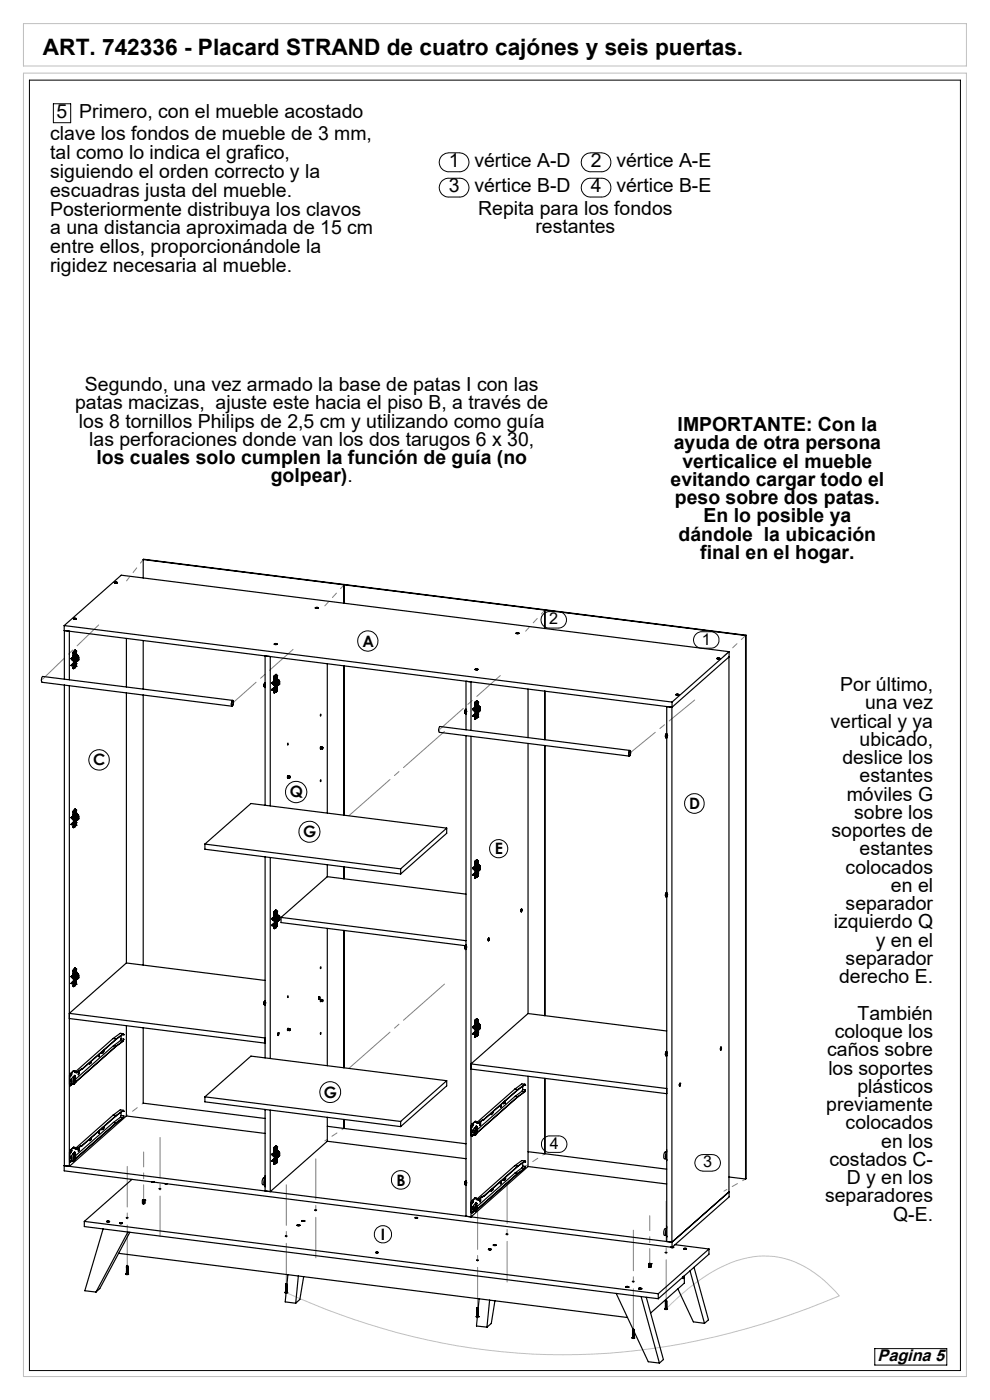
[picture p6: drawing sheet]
<svg xmlns="http://www.w3.org/2000/svg" width="210mm" height="297mm" viewBox="0 0 210 297" stroke-linecap="round" stroke-linejoin="round" font-family="sans-serif">
<defs><g id="words">
<text font-size="4.8" x="9.1" y="11.7">ART. 742336 - Placard STRAND de cuatro cajónes y seis puertas.</text>
<g font-size="4.1">
<text x="10.6" y="29.7">clave los fondos de mueble de 3 mm,</text>
<text x="12" y="25">5</text>
<text x="16.8" y="25">Primero, con el mueble acostado</text>
<text x="10.6" y="33.7">tal como lo indica el grafico,</text>
<text x="95.2" y="35.4">1</text>
<text x="100.6" y="35.4">vértice A-D</text>
<text x="125.3" y="35.4">2</text>
<text x="130.7" y="35.4">vértice A-E</text>
<text x="10.6" y="37.7">siguiendo el orden correcto y la</text>
<text x="10.6" y="41.7">escuadras justa del mueble.</text>
<text x="95.2" y="40.8">3</text>
<text x="100.6" y="40.8">vértice B-D</text>
<text x="125.3" y="40.8">4</text>
<text x="130.7" y="40.8">vértice B-E</text>
<text x="10.6" y="45.7">Posteriormente distribuya los clavos</text>
<text x="101.4" y="45.5">Repita para los fondos</text>
<text x="10.6" y="49.7">a una distancia aproximada de 15 cm</text>
<text x="10.6" y="53.7">entre ellos, proporcionándole la</text>
<text x="113.6" y="49.5">restantes</text>
<text x="10.6" y="57.7">rigidez necesaria al mueble.</text>
<text x="18" y="83">Segundo, una vez armado la base de patas I con las</text>
<text x="15.9" y="86.9">patas macizas, ajuste este hacia el piso B, a través de</text>
<text x="16.8" y="90.7">los 8 tornillos Philips de 2,5 cm y utilizando como guía</text>
<text x="18.9" y="94.6">las perforaciones donde van los dos tarugos 6 x 30,</text>
<text x="142.9" y="95.3">ayuda de otra persona</text>
<text x="143.7" y="91.4">IMPORTANTE: Con la</text>
<text x="20.5" y="98.5">los cuales solo cumplen la función de guía (no</text>
<text x="144.8" y="99.2">verticalice el mueble</text>
<text x="57.4" y="102.4">golpear).</text>
<text x="142.2" y="103.1">evitando cargar todo el</text>
<text x="143.2" y="106.9">peso sobre dos patas.</text>
<text x="149.2" y="110.8">En lo posible ya</text>
<text x="144" y="114.7">dándole la ubicación</text>
<text x="148.5" y="118.6">final en el hogar.</text>
<text x="178.2" y="146.6">Por último,</text>
<text x="176.2" y="154.4">vertical y ya</text>
<text x="183.5" y="150.5">una vez</text>
<text x="182.4" y="158.2">ubicado,</text>
<text x="178.7" y="162.1">deslice los</text>
<text x="182.4" y="166">estantes</text>
<text x="179.6" y="169.8">móviles G</text>
<text x="181.2" y="173.7">sobre los</text>
<text x="176.4" y="177.6">soportes de</text>
<text x="179.4" y="185.3">colocados</text>
<text x="182.4" y="181.5">estantes</text>
<text x="189" y="189.2">en el</text>
<text x="176.9" y="197">izquierdo Q</text>
<text x="179.4" y="193.1">separador</text>
<text x="185.8" y="200.8">y en el</text>
<text x="178" y="208.6">derecho E.</text>
<text x="179.4" y="204.7">separador</text>
<text x="177.1" y="220.2">coloque los</text>
<text x="181.9" y="216.3">También</text>
<text x="175.5" y="224.1">caños sobre</text>
<text x="175.7" y="228">los soportes</text>
<text x="181.9" y="231.8">plásticos</text>
<text x="175.3" y="235.7">previamente</text>
<text x="179.4" y="239.6">colocados</text>
<text x="186.9" y="243.4">en los</text>
<text x="175.9" y="247.3">costados C-</text>
<text x="179.6" y="251.2">D y en los</text>
<text x="175" y="255.1">separadores</text>
<text x="189.5" y="258.9">Q-E.</text>
</g>
<text font-size="3.6" x="186.1" y="288.8">Pagina 5</text>
<g font-size="3.4">
<text x="116.5" y="132.5">2</text>
<text x="148.9" y="136.7">1</text>
<text x="116.6" y="243.7">4</text>
<text x="149.2" y="247.7">3</text>
</g>
<g font-size="3.3">
<text x="76.9" y="137.2">A</text>
<text x="19.8" y="162.4">C</text>
<text x="61.5" y="169.2">Q</text>
<text x="146.2" y="171.6">D</text>
<text x="64.3" y="177.6">G</text>
<text x="105" y="181.2">E</text>
<text x="68.7" y="232.8">G</text>
<text x="84.1" y="251.5">B</text>
<text x="80.8" y="263.1">I</text>
</g>
</g></defs>
<path d="M5 15.5h200v276.5h-200zM5 5h200v9h-200zM60.7 274.2a138.6 138.6 0 0 0 84.6 10.8 161 161 0 0 0 32.7-10.1 22.7 22.7 0 0 0-12.7-8.2 21.6 21.6 0 0 0-15.8 4.1l-3.4 2.5-4.8 4.4" fill="none" stroke="#c0c0c0" stroke-width=".21"/>
<g fill="none" stroke="#000" stroke-width=".21">
<path d="M6.2 17h197.5v273.8h-197.5zM11.3 22h3.7v4h-3.7zM93.7 38.4a1.92 1.92 0 0 1 1.5-.6h2.3a1.99 1.99 0 0 1 2 2 1.99 1.99 0 0 1-2 2h-2.3a2 2 0 0 1-1.9-1.2 2 2 0 0 1 .4-2.2zM93.9 32.9l.7-.4 .6-.1h2.3a2.01 2.01 0 0 1 2 2 2.01 2.01 0 0 1-2 2h-2.3a2.01 2.01 0 0 1-1.9-1.3 2.01 2.01 0 0 1 .6-2.2zM124 32.9l.5-.3 .8-.2h2.3a2.01 2.01 0 0 1 2 2 2.01 2.01 0 0 1-2 2h-2.3a1.99 1.99 0 0 1-1.9-1.3 1.99 1.99 0 0 1 .6-2.2zM124 38.3l1.1-.5h2.5a1.99 1.99 0 0 1 2 2 1.99 1.99 0 0 1-2 2h-2.3a1.99 1.99 0 0 1-1.9-1.3 1.99 1.99 0 0 1 .6-2.2zM115.3 130.2l1-.5h2.1a1.75 1.75 0 0 1 1.8 1.8 1.75 1.75 0 0 1-1.8 1.7h-1.9a1.73 1.73 0 0 1-1.6-1 1.73 1.73 0 0 1 .4-2zM147.5 134.6l.5-.3 .7-.3h2.1a1.75 1.75 0 0 1 1.7 1.8 1.75 1.75 0 0 1-1.7 1.7h-1.9a1.75 1.75 0 0 1-1.6-1 1.75 1.75 0 0 1 .2-1.9zM115.3 241.6l.9-.6h2.3a1.75 1.75 0 0 1 1.8 1.7 1.75 1.75 0 0 1-1.8 1.8h-1.9a1.75 1.75 0 0 1-1.6-1 1.75 1.75 0 0 1 .3-1.9zM148 245.4l.8-.4 2.3-.1a1.76 1.76 0 0 1 1.7 1.8 1.76 1.76 0 0 1-1.7 1.8h-1.9a1.76 1.76 0 0 1-1.7-1.2 1.76 1.76 0 0 1 .5-1.9zM185.6 286.1h15.2v3.5h-15.2z"/>
<circle cx="78" cy="136" r="2.15"/>
<circle cx="21" cy="161.2" r="2.16"/>
<circle cx="62.8" cy="168" r="2.26"/>
<circle cx="65.6" cy="176.5" r="2.23"/>
<circle cx="147.3" cy="170.5" r="2.09"/>
<circle cx="105.8" cy="180.1" r="1.93"/>
<circle cx="70.1" cy="231.7" r="2.22"/>
<circle cx="85" cy="250.3" r="1.97"/>
<circle cx="81.2" cy="261.8" r="1.83"/>
</g>
<path d="M27 268.5v-21.1M34 262.3v-21M60.7 272.4v-21.1M67 266.9v-21.1M101.3 277.5v-21M107.6 272v-21.1M141.3 275.9v-21.1M134.3 282v-21" fill="none" stroke="#808080" stroke-width=".21" stroke-dasharray="15.2 1.3 1.3 1.3" stroke-dashoffset="6.6"/>
<path d="M158.2 134.8l-4.6 4.4" fill="none" stroke="#808080" stroke-width=".21" stroke-dasharray="15.2 1.3 1.3 1.3" stroke-dashoffset="14"/>
<path d="M68.9 128.5l4.1-4.4M111.5 133.9l4.1-4.5" fill="none" stroke="#808080" stroke-width=".21" stroke-dasharray="15.2 1.3 1.3 1.3" stroke-dashoffset="14.1"/>
<path d="M30.5 254.5v-10.1M137.8 268.1v-10.2" fill="none" stroke="#808080" stroke-width=".21" stroke-dasharray="15.2 1.3 1.3 1.3" stroke-dashoffset="12.1"/>
<path d="M153.6 252.7l4.6-2.6" fill="none" stroke="#808080" stroke-width=".21" stroke-dasharray="15.2 1.3 1.3 1.3" stroke-dashoffset="14.5"/>
<path d="M62.2 137.8l-12.9 11.4M93.3 154.7l12.8-11.4" fill="none" stroke="#808080" stroke-width=".21" stroke-dasharray="15.2 1.3 1.3 1.3" stroke-dashoffset="8.6"/>
<path d="M20.9 132.6l-11.9 11.5" fill="none" stroke="#808080" stroke-width=".21" stroke-dasharray="15.2 1.3 1.3 1.3" stroke-dashoffset="8.9"/>
<path d="M26.8 123.2l3.6-4.5" fill="none" stroke="#808080" stroke-width=".21" stroke-dasharray="15.2 1.3 1.3 1.3" stroke-dashoffset="14.3"/>
<path d="M26.8 236.7l3.6-2.7" fill="none" stroke="#808080" stroke-width=".21" stroke-dasharray="15.2 1.3 1.3 1.3" stroke-dashoffset="14.9"/>
<path d="M74 173l20.3-17.8M74 226.6l20.3-17.8" fill="none" stroke="#808080" stroke-width=".21" stroke-dasharray="15.2 1.3 1.3 1.3" stroke-dashoffset="3.6"/>
<path d="M68.9 242l4.1-2.6M111.5 247.4l4.1-2.7" fill="none" stroke="#808080" stroke-width=".21" stroke-dasharray="15.2 1.3 1.3 1.3" stroke-dashoffset="14.7"/>
<path d="M133.6 159.8l13.8-11.3" fill="none" stroke="#808080" stroke-width=".21" stroke-dasharray="15.2 1.3 1.3 1.3" stroke-dashoffset="8.2"/>
<g fill="none" stroke="#000" stroke-width=".25">
<path d="M30.4 118.7l42.6 5.4M30.4 118.7v3.9M30.4 118.7l42.7 5.3M13.6 132.7l12.1-10.7 129 16.3M13.6 132.7l129 16.2M13.6 132.7l.1 11.4M15.1 139.7l.2 .3M15.1 139.7h.1M15.2 139.8v.1M15.2 139.7v.1M15.2 139.9h.1M15.3 139.9l.1 .1"/>
<path d="M15.3 140h.1M15.4 140h.1M15.4 139.4h.1M15.4 139.4l-.3 .3M15.5 139.5l.1 .1M15.5 139.1l-.1 .3M15.5 138.5v.6M15.5 139.4l-.3 .3M15.5 139.5l-.3 .3M15.5 138.5h.1M15.5 139.1h.1M15.6 139.1l-.1 .3"/>
<path d="M15.6 138.5v.6M15.6 139.6l-.4 .3M15.6 139.6h.1M15.6 131.2l.6 .1-.5 .1zM15.6 131.2h.4l.2 .1-.5 .1zM15.6 138.2l-.1 .3M15.6 131.3h.1M15.6 138.2h.1M15.6 139.1l-.1 .4M15.6 139.6l.1 .1M15.6 138.5h.1M15.6 139.6l-.3 .3"/>
<path d="M15.7 138.2l-.1 .3M15.7 138.3l-.1 .2M15.7 138.3v.1M15.7 139.1l-.1 .5M15.7 139.1h-.1M15.7 138.5v.6M15.7 139.7l-.3 .3M15.7 139.1h.1M15.7 138.5h.1M15.7 138.4v.1M15.7 138.4h.1M15.8 139.1l-.2 .5"/>
<path d="M15.8 138.5h.1M15.8 138.5v.6M15.8 138.4v.1M15.8 138.4l.1 .1M15.8 131.2l.2 .1M15.8 131.2v.1M15.8 131.2h.1M15.9 139.1l-.2 .6M15.9 139.1h-.1M15.9 138.5v.6M15.9 137.9h.1M15.9 137.9v.1"/>
<path d="M15.9 137.9l-.3 .3M15.9 139h.1M15.9 138.9h.1M16 139h.1M15.9 138l.2 .1M15.9 138.1h.1M15.9 131.2v.1M15.9 138.7h.1M15.9 138.9v.1M15.9 131.2l.1 .1M15.9 138l-.2 .2M15.9 138.1l-.2 .2"/>
<path d="M16 138.5l-.1 .2M16 138.1h.1M16 138.4h.1l-.1 .6zM16 138.6h.1M16 138.8h.1M16 138.5v.3M16 138.7h-.1M16 138.1l-.3 .3M16.1 139.9l-.1 .4zM16.1 139.8l.1 .2-.1 .4zM16.1 138.1l.1 .2M16.1 138.1h.1"/>
<path d="M16.1 138.6l-.2 .1M16.1 138.1l-.3 .3M16.1 138.8l-.1 .3-.1-.1M16.1 138.8v-.4l-.2 .6M16.1 138.8h.1M16.2 138.8h.1M16.2 138.8v.3M16.2 138.8v.3h.1M16.2 138.3v.6M16.2 138.3l-.3 .2M16.2 138.9l.1 .1M16.2 138.9h.1"/>
<path d="M16.3 139.1h.1M16.3 139.1h-.1M16.3 139v.1M16.3 139h.1M16.3 139.5h.1M16.3 139.5v.8M16.3 139.5l-.7 .6M16.3 139l.1 .1M16.3 139.5l.1 .1M16.4 139.6h.1M16.4 139.6v.7M16.4 139.1h.1"/>
<path d="M16.4 139.1h-.1M16.4 139.1l-1 .9M16.4 139.1l.2 .1M16.5 139.6v.6M16.5 139.6v.3M16.5 139.7v.2M16.6 139.2h.1M16.6 139.2v.1M16.6 139.6l-.1 .4zM16.6 139.2l-1 .9M16.6 139.2l-.3 .3M16.6 139.3l-.3 .2"/>
<path d="M16.6 139.3h.1M16.7 139.3l-.2 .3M16.7 139.3l-.3 .3M16.7 140h.1M16.7 139.4v.6M16.7 140l-.2 .2M24.3 123.6h.6zM24.3 123.6h.1M24.5 123.6h.1M24.6 123.5l.1 .1h-.2M24.6 123.5l-.1 .1M24.6 123.5v.1"/>
<path d="M26.8 135.5v10.2M30.4 135.9v10.3M58.2 136.6l.3-.1 .3 .2h-.5zM58.2 136.6h.6l-.5 .1zM58.2 136.7h.1M58.4 136.6h.1M58.4 136.6l.2 .1M58.4 136.6v.1M58.5 136.6v.1M58.5 136.6l.1 .1M66.9 129h.1M66.9 128.9h.5l.1 .1-.3 .1-.3-.1z"/>
<path d="M66.9 128.9l.6 .1-.3 .1zM67.1 128.9h.2zM67.2 128.9v.1M73 124.1l42.6 5.3M73 124.1v3.9M73.1 124l-.1 .1M73.1 124l42.5 5.4M109.5 134.3h.6l-.4 .1zM109.5 134.4h.1M109.7 134.3h.2h-.1M109.7 134.3h.1M109.7 134.3v.1"/>
<path d="M109.8 134.3v.1M115.6 129.4v3.9M115.6 129.4l42.6 5.4M115.6 129.4h.1M115.6 129.4l42.7 5.4M152.1 139.7l.4-.1 .2 .1-.4 .1zM152.1 139.7h.6l-.2 .1zM152.1 139.7h.1M152.3 139.7h.1M152.4 139.7h-.1M152.4 139.7h.1M154.7 138.3l-12.1 10.6"/>
<path d="M154.7 138.3v115.6l-12.1 10.7M154.7 139.3l-12.1 10.7M158.2 134.8v115.3M158.3 134.8h-.1M158.3 134.8l-.1 115.3M13.7 145.3l-.1 103.1 129 16.2M14.7 144.2v-10.3l-1.1-.1 129 16.2M14.7 145.4v102M15.1 141.2h.1M15.2 141h.1M15.2 141v.2M15.2 141l.1 .1"/>
<path d="M15.2 141l-.1 .2M15.3 141h.1M15.3 140l.3 .1M15.3 140.9l-.1 .1M15.4 140.9h.1M15.4 141l-.1 .1M15.4 141h.1M15.4 140.9v.1M15.4 140.9l-.1 .1M15.4 140l.2 .1M15.4 140.9h.2M15.5 140.9l-.1 .1"/>
<path d="M15.5 140.9v.2M15.5 141.7l.1 .1M15.5 140.9l-.2 .1M15.5 141.1v.6M15.5 140.9l-.3 .3M15.5 141.1h.1M15.5 141.7h.1M15.6 140.7l-.4 .3M15.6 140.1h.1M15.6 140.9h.1M15.6 140.7h.1M15.6 141.7l.1 .1"/>
<path d="M15.6 140.9v.2M15.6 140.8l-.2 .2M15.6 140.1l.1 .2M15.6 140.7v.2h-.2M15.6 141.1v.6M15.6 140.7l-.2 .2M15.6 140.3h.1M15.6 140.8h.1M15.6 140.9v.1M15.6 140.1v.2M15.6 140.8v.1M15.6 141.7h.1"/>
<path d="M15.6 141h.1M15.6 141v.7M15.7 141.7h.1M15.7 140.3v.1M15.7 140.7h.1M15.7 140.6v.2M15.7 141.6l-.1 .1M15.7 140.9v.1M15.7 141.6v.1M15.7 140.4h.1M15.7 140.6v.1M15.7 141v.6"/>
<path d="M15.7 141h.1M15.7 141.6l.1 .1M15.7 140.4l.2-.1v.2M15.7 140.8l.1 .2M15.8 141h.1M15.8 141.7h.1M15.8 141v.7M15.8 140.7l.1 .3M15.8 140.3v.2M15.9 140h.1M15.9 141.6l-.1 .1M15.9 141v.6"/>
<path d="M15.9 140l-.3 .3M15.9 140.5l-.3 .2M15.9 140.3v.2M15.9 140v.1M15.9 140.5h.1M15.9 141.3h.1M15.9 141.2h.1M16 141.3h.1M15.9 140.1l-.2 .3M15.9 141.6h.1M15.9 141v.1M15.9 141.2v.1"/>
<path d="M15.9 141h.1M15.9 140.1l-.2 .2M15.9 140.5l-.2 .1M15.9 141.6l-.2 .2M16 140.8l-.1 .2M16 140.7h.1l-.1 .6zM16 140.5h.1M16 140.2v.3M16 140.5l-.3 .2M16 140.9h.1M16 141.1h.1M16 140.9l.1 .1"/>
<path d="M16 140.8v.4M16.1 141.1h.1M16.1 141h-.2M16.1 141.1l-.1 .4-.1-.2M16.1 141.1v-.4l-.2 .6M16.2 141.4h.1M16.2 140.8h.1M16.2 140.8v.6M16.2 141.4l-.4 .3M16.2 141.4l-.3 .2M16.2 140.4v.4M16.3 140.3l-.7 .6"/>
<path d="M16.3 140.3h.1M16.4 140.3l-.8 .6M16.5 140.2l-.1 .1M16.7 140l-.3 .2M26.8 147v57.3M30.4 147.4v57.3M49.3 148.6a.73 .73 0 0 1-.1 1.2l-.1-.5zM49.3 148.7a.67 .67 0 0 1-.1 1.1l-.1-.5zM49.4 148.6l-40.3-5.1-.3 .7 .1 .5 40.3 5.1M56 145.5l.1 .2M56 145.2v.1M56 145.5h.1"/>
<path d="M56 145.5v.1M56 145.2h.1M56 145.5l.1 .1M56 145.6h.2M56.1 145.2h-.1M56.1 145.2l-.1 .1M56.1 145.6h-.1M56.1 145.6h.1M56.1 145h.1M56.1 145.8h.1M56.1 145.1l-.1 .1M56.1 145v.2"/>
<path d="M56.1 145l.1 .2M56.1 145.8l.1 .1M56.2 145l-.1 .2M56.2 145.6v.2M56.2 145.1v.2M56.2 145.3l-.2 .2M56.2 145.4l-.2 .1M56.2 144.9l-.1 .1M56.2 145.4l-.1 .4M56.2 145.7v.1M56.2 145.6v.1M56.2 145.3v.1"/>
<path d="M56.2 145.4l-.1 .2M57.7 144.8l.1 .3M57.7 146.3h.1M57.7 144.9h.1M57.7 144.8h.1M57.7 145h.1M57.7 146.2h.1M57.7 144.8v.2M57.8 145l.1 .1M57.8 146.2l-.1 .2M57.8 146.2h.1M57.9 146.2h-.1"/>
<path d="M57.9 145.2h.1M57.9 146.2h.1M57.9 145.1v.1M58 146h.1M58 145.2h.1M58 146.2h-.1M58 145.1v.1M58 146l-.1 .2M58 145.2l.2 .1M58 144.6h.1M58 144.6l-.3 .2M58.1 146.1v.1"/>
<path d="M58.1 146.1l-.1 .1M58.1 144.7h.1M58.1 144.2l-.1 .4M58.1 146.8l.1 .2M58.1 146.2h.1M58.1 145.9l-.3 .3M58.1 143.6v.6M58.1 146.2v.6M58.1 144.6l-.4 .2M58.1 144.7l-.4 .3M58.1 143.6h.1M58.1 144.2l.1 .1"/>
<path d="M58.1 146.8l.1 .1M58.2 145.9h-.1M58.2 144.3l-.1 .3M58.2 145.2v.1M58.2 146.1h.1M58.2 146.1l-.2 .1M58.2 145.8h.1M58.2 146.9v.1M58.2 146.2l-.1-.1-.4 .3M58.2 143.4l-.1 .2M58.2 145.9l-.2 .1M58.2 145.3l.1 .2"/>
<path d="M58.2 143.6v.7M58.2 145.8v.2h-.2M58.2 146.2v.7M58.2 144.7l-.4 .3M58.2 144.7v.1M58.2 145.8l.1 .1M58.2 145.9l-.5 .4M58.2 143.4h.1M58.2 144.2l-.1 .5M58.2 145.9h.1M58.2 146.8v.1M58.2 143.6h.1"/>
<path d="M58.2 146.2h.1M58.2 146.1v.1M58.2 143.6v.6M58.2 145.3v.1M58.2 145.9v.2M58.2 146.2v.6M58.2 143.4v.2M58.2 143.5v.1M58.2 144.8l-.2 .3M58.2 144.8h.1M58.2 143.5h.1M58.2 145.9l-.3 .3"/>
<path d="M58.3 145.4v.2M58.3 145.5v.1M58.3 145.8h.1M58.3 146v.2M58.3 145.8v.1M58.3 146.8l-.1 .1M58.3 144.2l-.1 .5M58.3 144.2h-.1M58.3 143.5v.1M58.3 146.8h-.1M58.3 146.8h.1M58.3 146.2h.1"/>
<path d="M58.3 145.6h.1M58.3 143.6v.6M58.3 146.2v.6M58.3 144.8l-.3 .3M58.3 144.2h.1M58.3 143.5l.1 .1M58.3 143.6h.1M58.3 145.9l.1 .3M58.4 144.2l-.2 .6M58.4 143.6h.1M58.4 146.2h.1M58.4 146.8h.1"/>
<path d="M58.4 143.6v.6M58.4 146.2v.6M58.4 145.9l.1 .3M58.5 145.5v.2M58.5 144.2l-.2 .6M58.5 145.2h.1M58.5 145.6l-.3 .2h.1M58.5 144.2h-.1M58.5 143.1h.1M58.5 146.8h-.1M58.5 145.6h.1M58.5 143.6v.6"/>
<path d="M58.5 145.4v.2M58.5 146.2v.6M58.5 145.2l-.3 .2M58.5 145.6l-.2 .2M58.5 143.1l-.3 .3M58.5 144.1l.1 .1M58.5 146.4l.1 .1M58.5 145.2l.1 .1M58.5 143.9h.1M58.5 146.2h.1M58.5 143.9v.2M58.5 146.2v.2"/>
<path d="M58.6 143.7v-.1l-.1 .3M58.6 143.2v.1M58.6 143.1v.2M58.6 146.7h.1M58.6 143.1l-.4 .3M58.6 143.2l-.4 .3M58.6 146.7l-.4 .3M58.6 145.9l-.1 .3M58.6 144h.1M58.6 146.3h.1M58.6 144v-.2v.5l-.1-.2M58.6 145.6l-.3 .3"/>
<path d="M58.6 146.3v-.1v.4l-.1-.2M58.6 145.9v.1M58.6 145.3v.3M58.6 144h.2M58.6 146.3v.1M58.6 145.3l-.3 .3M58.6 145.6l-.3 .2M58.6 145.1v.3zM58.6 143.7l.1 .3-.1 .3zM58.6 146l.1 .3-.1 .3zM58.6 145.1l.1-.1v.5zM58.6 143.3h.1"/>
<path d="M58.6 144v.2v-.1M58.6 146.4v.1v-.1M58.6 143.3l-.3 .2M58.7 143.7l-.1-.2-.1 .4M58.7 146l-.1-.1-.1 .3M58.7 143.3v.1M58.7 143.3h.1M58.7 143.7l-.2 .1M58.7 146l-.2 .1M58.7 143.7l-.1 .3M58.7 146v.3M58.7 146.3l-.1 .1"/>
<path d="M58.7 143.3l-.3 .3M58.7 144l.2 .3M58.7 143.4l.1 .6M58.7 145.9h.1M58.7 145.9v.6M58.7 146.5l-.2 .3M58.7 143.4l-.2 .2M58.8 144h.1M58.8 144v.2M58.8 146.5h-.1M58.8 143.9h.1M58.8 145.5v.4"/>
<path d="M58.8 144l.1 .1M58.8 145.6l-.1 .3M58.8 144v.1M58.8 143.9v.1M58.8 144.2l.1 .1M58.9 144.7h.1M58.9 144.7v.7M58.9 144.7l-.7 .6M58.9 145.4l-.7 .7M58.9 145.4h.1M58.9 144.1l.1 .1M58.9 144.1l-.1 .1"/>
<path d="M59 144.7h.1M59 144.2l.1 .1M59 144.2h.1M59 144.2l-.1 .1M59 144.2l-1 1M59.1 145.3l-.1 .1M59.1 144.7v.6M59.1 144.3l-1.1 .9M59.1 144.3h.1M59.1 145.1l.1-.3-.1 .3M59.2 144.7l.1 .3-.2 .2zM59.2 144.3v.1"/>
<path d="M59.2 144.4v.1M59.2 144.3l-1 .9M59.2 144.4l-.3 .3M59.2 144.5l-.3 .2M59.2 144.5h.1M59.2 144.4h.1M59.2 144.5l.1 .1-.2 .1M59.2 144.5l-.2 .2M59.3 145.1v.1M59.3 144.5v.7M59.3 145.2l-.3 .2M59.3 145.1l-.2 .2"/>
<path d="M61 157.7v.3zM68 151.5v.4zM68.1 158.5v.4h.3M68.1 158.4l-.2 .1 .2 .4M68.1 158.5h.3M68.2 158.5h-.2l.1 .4M68.4 158.6v.3zM68.4 158.5v.4M68.4 158.5l.1 .1M69.4 140.8v31.7M73 141.2v31.7M98.6 151.1l.2 .3"/>
<path d="M98.6 150.8l.2-.2h-.1v.2M98.6 151.1h.1M98.6 151.1v.1M98.6 150.8h.1M98.6 151.2h.1M98.7 150.6l.1-.1-.1 .1M98.7 150.7l-.1 .1M98.7 150.6l-.1 .2M98.7 150.8h.1M98.7 151.2h.1M98.7 151.4h.1M98.7 151.2v.2"/>
<path d="M98.7 150.6h.1M98.8 150.7l-.1 .2zM98.8 150.9l-.2 .2M98.8 150.7v.3M98.8 150.9h.1M98.8 150.7h-.1M98.8 154.8v-10.3l1.1 .2v10.2M98.8 156.1v101.9l1.1 .2M98.8 151.3l-.1 .1M98.8 151.2h-.1M98.8 150.9v.1M98.8 151l-.1 .2"/>
<path d="M98.8 151l-.2 .2M99.9 156.2v102M100.3 150.4v.1M100.3 151.9l.1 .1M100.3 151.9h.1M100.3 150.5l.2 .2M100.4 151.8h.1M100.4 150.5v.1M100.4 150.4v.1M100.4 151.8v.2M100.4 150.4l-.1 .1M100.4 151.8l-.1 .1"/>
<path d="M100.4 151.7v.1M100.4 150.6h.1M100.4 151.7l.1 .1M100.5 150.6l.1 .1M100.5 151.8h.1M100.5 150.7l.1 .1M100.5 151.7v.1M100.5 150.7h.1M100.5 151.7h-.1M100.6 150.7v.1M100.6 151.7h.1M100.6 151.6l-.1 .2"/>
<path d="M100.6 151.6h.1M100.6 150.7h.1M100.6 151.6l-.1 .1M100.6 150.8h.2M100.6 150.1h.1M100.6 150.1l-.3 .3M100.6 151.7h.2M100.6 151.6l.2 .1M100.6 151.6h.2M100.6 151.7l-.1 .1M100.7 150.2l.1 .2M100.7 151.7l-.2 .1"/>
<path d="M100.7 149.9l-.1 .2M100.7 151.7v.1M100.7 152.4l.1 .2M100.7 151.7l-.3 .3M100.7 150.1l-.3 .3M100.7 150.2l-.3 .3M100.7 149.2l.1 .1M100.7 149.9h.1M100.7 149.2v.7M100.7 151.8v.6M100.7 151.8h.1M100.7 152.4h.1"/>
<path d="M100.8 151.4l-.4 .3M100.8 149.9l-.1 .2M100.8 150.8h.1M100.8 150.8l.1 .3M100.8 151.7v.1M100.8 151.5l-.2 .1M100.8 149.3v.6M100.8 151.8v.6M100.8 150.4l-.4 .2M100.8 150.4h.1M100.8 151.4h.1M100.8 142l.3-.1 .3 .1-.5 .1z"/>
<path d="M100.8 151h.1M100.8 151.5h.1M100.8 151.7h.1M100.8 148.9l-.1 .3M100.8 142v.1M100.8 150.8v.2M100.8 151.5v.2M100.8 148.9h.1M100.8 142h.6l-.5 .1zM100.8 149.8l-.1 .4M100.8 152.4l.1 .1M100.8 149.8h.1"/>
<path d="M100.8 151.8h.1M100.8 152.4h.1M100.8 149.2v.6M100.8 151l.1 .1M100.8 150.4l-.3 .2M100.9 148.9l-.1 .4M100.9 149l-.1 .2M100.9 151.1h.1M100.9 151.4h.1M100.9 149v.2M100.9 151.4h-.1v.3M100.9 149.8l-.1 .6"/>
<path d="M100.9 149.2h.1M100.9 149.2h-.1M100.9 151.8v-.3l.1 .3M100.9 152.4h.1M100.9 149.2v.6M100.9 151.1v.1M100.9 151.8v.6M100.9 151.8h.1M100.9 150.4l-.3 .3M100.9 149.8h.1M100.9 152.4v.1M100.9 151.4v.1"/>
<path d="M101 149.8l-.2 .6M101 149.2h.1M101 151.8h.1M101 152.4h.1M101 149.2v.6M101 151.8v.6M101 142h.1M101 149.2h-.1M101 151.4l.1 .4M101.1 149.8l-.2 .6M101.1 150.7v.1M101.1 151v.2l-.1-.1"/>
<path d="M101.1 149.8h-.1M101.1 152.3l-.1 .1M101.1 148.7h.1M101.1 149.2v.6M101.1 151.8v.5M101.1 150.7l-.3 .3M101.1 148.7l-.3 .2M101.1 151v.2M101.1 149.7h.1M101.1 152h.1M101.1 151.2l-.3 .2M101.1 150.8h.1"/>
<path d="M101.1 150.8l-.3 .2M101.1 151.2h.1M101.1 148.8l.1 .1M101.1 148.7l.1 .1M101.1 150.8l.1 .1M101.1 142h.1M101.1 151v.1M101.1 151.7v.3M101.1 151.7h.1M101.1 149.4v.1M101.1 148.7l-.2 .2M101.1 148.8l-.2 .2"/>
<path d="M101.1 150.8l-.2 .3M101.1 151.2l-.2 .2M101.1 151l-.2 .2M101.2 149.2l-.1 .3M101.2 151.5l-.1 .3M101.2 151.2l-.3 .3M101.2 152.3l-.3 .3-.1-.2M101.2 150.9v.3M101.2 150.9l-.3 .2M101.2 151.2l-.3 .2M101.2 151.4l.1 .4-.1 .2zM101.2 151.7h.1"/>
<path d="M101.2 151.9h.1M101.2 149.6h.1M101.2 149.4h.1M101.2 149.3h.1M101.2 148.9h.1M101.2 149.2v.4M101.2 151.5v.4M101.2 149.3l-.1 .4M101.2 151.8h-.1M101.2 148.9l-.3 .3M101.2 150.6v.4zM101.2 149.1l.1 .4-.2 .2z"/>
<path d="M101.2 150.6l.2 .2-.2 .3zM101.3 151.9l-.1 .3-.1-.2M101.3 148.9l.1 .1M101.3 148.9h.1M101.3 149.5h.1M101.3 151.7h-.2M101.3 148.9l-.3 .3M101.3 149.5l-.1 .4-.1-.2M101.3 149.3l-.1-.2-.1 .4M101.3 151.6l-.1-.2-.1 .4M101.4 149.5v.1M101.4 149.6v.2"/>
<path d="M101.4 152.1h.1M101.4 149.6v.3h.1M101.4 149h.1M101.4 151.5h.1M101.4 149v.6M101.4 151.5v.6M101.4 152.1l-.4 .3M101.4 149.5h.1M101.4 149l-.3 .2M101.4 152.1l-.3 .2M101.4 149.6h.1M101.4 151.1v.4z"/>
<path d="M101.4 149.6l.1 .1M101.4 149.8h.1M101.5 149.8v.1M101.5 149.8h-.1M101.5 149.7l-.1 .1M101.5 149.7h.1M101.5 150.2v.1M101.5 150.2l-.7 .6M101.5 150.2v.8M101.5 151l-.7 .7M101.5 151h.1M101.5 149.7l.1 .1"/>
<path d="M101.5 150.3v.7M101.5 150.3h.1M101.5 149.7v.1M101.6 150.3h.1M101.6 151l-.8 .7M101.6 149.9h.1M101.6 149.8l-.1 .1M101.6 149.8v.1M101.6 149.9l-1 .8M101.6 149.9l-1 .9M101.6 149.9h.2M101.7 150.3l-.1 .7"/>
<path d="M101.7 150.4v.3v-.3M101.8 149.9h.1M101.8 150h.1M101.8 150.3l-.1 .4zM101.8 149.9l-1 .9M101.8 149.9v.1M101.8 149.9l-.3 .3M101.8 150l.1 .1M101.8 150l-.3 .3M101.9 150.7h.1M101.9 150.7l-.3 .3M101.9 150.1v.6"/>
<path d="M101.9 150.1l-.2 .2M112 146.2v10.3M112 157.7v57.3M115.6 146.6v10.3M115.6 158.1v57.4M133.5 159.3h.1a.76 .76 0 0 1-.1 1l-.2-.3zM133.6 159.2a.86 .86 0 0 1-.1 1.2l-.2-.7zM133.6 159.2l-40.3-5.1-.2 .6 .1 .7 40.3 5M141.1 156.3h.1M141.1 156.2v.1M141.1 156h.1M141.1 156.2h.1"/>
<path d="M141.2 156.3h.1M141.2 156l.2-.2v.3M141.2 156h.1M141.2 156.2h.1M141.2 156.2l.1 .1M141.2 156.3l.2 .2M141.2 156.2v.1M141.3 155.9l-.1 .1M141.3 156.3v.3M141.3 155.9h.1M141.3 155.8l-.1 .1M141.3 155.7v.2"/>
<path d="M141.3 155.7h.1M141.3 156.3v.2M141.3 156.5l.1 .1M141.3 156.6h.1M141.4 155.7v.3h-.2M141.4 156.1h.1M141.4 155.9v.2zM141.4 156.1l-.2 .1M141.4 155.6l-.1 .1M141.4 155.7l-.1 .3M141.4 156.3v.1M141.4 156.1l-.1 .2"/>
<path d="M142.5 150l-1.1-.1v113.5l1.1 .1M142.6 148.9v115.7M143.4 147.3h.5l.1 .1-.5 .1zM143.4 147.3l.6 .1-.5 .1zM143.4 147.4h.1M143.6 147.3l.2 .1-.1-.1M143.6 147.3h.1M143.6 147.3v.1M143.7 147.3v.1M15.1 173.4l.1 .2M15.1 173.5h.1M15.1 173.4h.1"/>
<path d="M15.1 174.9h.1M15.2 174.8h.1M15.2 173.5v.1M15.2 173.4v.1M15.2 173.6l.1 .1M15.2 174.8v.1M15.2 174.7v.2M15.2 174.7h.1M15.2 174.7v.1M15.2 174.7l.1 .1M15.3 174.7h.1M15.3 173.7l.1 .1"/>
<path d="M15.3 174.7v.1M15.3 173.7h.1M15.4 174.6h.1M15.4 173.7v.1M15.4 174.7l-.1 .1M15.4 173.7h.1M15.4 174.6l-.1 .2M15.4 173.8h.2M15.4 173.1h.1M15.4 173.1l-.3 .3M15.5 173.2l.1 .1M15.5 172.8l-.1 .3"/>
<path d="M15.5 174.7v.1M15.5 175.4l.1 .2M15.5 175.4h.1M15.5 174.7l-.2 .1M15.5 174.5l-.3 .2M15.5 172.2v.6M15.5 174.8v.6M15.5 173.1l-.3 .3M15.5 173.2l-.3 .3M15.5 174.7l-.3 .2M15.5 172.2h.1M15.5 172.8l.1 .1"/>
<path d="M15.5 174.8h.1M15.6 174.4l-.1 .1M15.6 172.9l-.1 .2M15.6 173.8h.1M15.6 174.7h-.2M15.6 174.4h.1M15.6 175.4l.1 .2M15.6 174.7v.1M15.6 172.2v.7M15.6 173.8l.1 .3M15.6 174.4v.2h-.2M15.6 174.8v.6"/>
<path d="M15.6 173.3l-.4 .3M15.6 173.3v.1M15.6 174.4l-.5 .5M15.6 174.5l-.1 .1M15.6 174h.1M15.6 174.6v.1M15.6 171.9l-.1 .3M15.6 173.8v.2M15.6 171.9h.1M15.6 172.8l-.1 .4M15.6 173.4l-.2 .3M15.6 173.4h.1"/>
<path d="M15.6 174.4v.2M15.6 175.4l.1 .1M15.6 172.2h.1M15.6 174.8h.1M15.6 172.2v.6M15.6 174.4l.1 .1M15.7 175.4h.1M15.7 171.9l-.1 .3M15.7 172l-.1 .2M15.7 174v.1M15.7 174.1v.1M15.7 174.4h.1"/>
<path d="M15.7 172v.1M15.7 175.4v.1M15.7 172.8l-.1 .5M15.7 172.8h-.1M15.7 175.4h-.1M15.7 174.6v.2M15.7 172.2v.6M15.7 174.8v.6M15.7 173.4l-.3 .3M15.7 172.8h.1M15.7 172.2h.1M15.7 174.8h.1"/>
<path d="M15.7 174.2l.2-.2v.2M15.7 174.4v.1M15.7 172.1v.1M15.7 174.5l.1 .3M15.7 172.1l.1 .1M15.8 172.8l-.2 .6M15.8 172.2h.1M15.8 174.8h.1M15.8 175.4h.1M15.8 172.2v.6M15.8 174.8v.6M15.8 174.2h.1"/>
<path d="M15.8 174.4l.1 .4M15.8 174.1v.1M15.8 174.2l-.4 .5M15.9 172.8l-.2 .6M15.9 173.7v.1M15.9 172.8h-.1M15.9 175.3l-.1 .1M15.9 172.2v.6M15.9 174.8v.5M15.9 171.7h.1M15.9 173.7l-.3 .3M15.9 171.7l-.3 .2"/>
<path d="M15.9 174v.2M15.9 173.8l-.3 .2M15.9 173.8h.1M15.9 174.2h.1M15.9 172.7h.1M15.9 175h.1M15.9 172.6h.1M16 172.7h.1M16 175h.1M15.9 174.7h.1M15.9 171.7l.2 .2M15.9 173.8l.1 .1"/>
<path d="M15.9 175.3h.1M15.9 171.8l.1 .1M15.9 171.8h.1M15.9 172.4v.1M15.9 172.6v.1M15.9 174.7v.1M15.9 174.9v.1M15.9 174.7l.1 .1M15.9 172.4h.1M15.9 171.7l-.2 .2M15.9 171.8l-.2 .2M15.9 173.8l-.2 .2"/>
<path d="M15.9 174.2l-.2 .2M15.9 175.3l-.2 .3M16 172.2l-.1 .3M16 171.8v.1M16 174.5l-.1 .3M16 174.4h.1l-.1 .6zM16 172.1h.1l-.1 .6zM16 173.8v.4l-.3 .2M16 173.9l-.3 .2M16 174.2l-.3 .2M16 174.5h.1M16 174.7h.1"/>
<path d="M16 174.9h.1M16 172.4h.1M16 172.5h.1M16 171.9h.1M16 172.3l.1 .1M16 172.2v.4M16 174.5v.4M16 172.4l-.1 .1M16 171.9l-.3 .2M16.1 173.6l-.1 .4zM16.1 173.6l.1 .2-.1 .3zM16.1 171.9l.1 .1"/>
<path d="M16.1 171.9h.1M16.1 174.8h.1M16.1 174.7h-.2M16.1 174.7l-.2 .1M16.1 172.4h-.2M16.1 171.9l-.3 .3M16.1 172.5l-.1 .4-.1-.2M16.1 172.5v-.4l-.2 .6M16.1 174.8l-.1 .4-.1-.2M16.1 174.8v-.4l-.2 .6M16.1 172.5h.1M16.2 172.5v.1"/>
<path d="M16.2 172.6v.2M16.2 175.1h.1M16.2 172.5v.3l.1 .1M16.2 172v.6M16.2 172.5h.1M16.2 174.5h.1M16.2 174.5v.6M16.2 175.1l-.4 .3M16.2 172l-.3 .2M16.2 175.1l-.3 .2M16.2 172.6l.1 .1M16.2 172.6h.1"/>
<path d="M16.2 174.1v.4M16.3 172.8v.1M16.3 172.8h-.1M16.3 172.7v.1M16.3 172.7h.1M16.3 173.2h.1M16.3 173.2v.8M16.3 173.2l-.7 .6M16.3 174l-.7 .6M16.3 174h.1M16.3 172.7l.1 .1M16.4 173.2l.1 .1"/>
<path d="M16.4 174l-.8 .8M16.4 173.2v.8M16.4 172.8v.1M16.4 172.8h.1M16.4 172.8l-.1 .1M16.4 172.8l-1 .9M16.4 172.9l-1 .9M16.4 172.9h.2M16.5 173.9l-.1 .1M16.5 173.3v.6M16.5 173.6v-.2v.3M16.6 172.9h.1"/>
<path d="M16.6 173h.1M16.6 173.3l-.1 .4zM16.6 172.9l-1 .9M16.6 172.9v.1M16.6 172.9l-.3 .3M16.7 173l-.2 .3M16.7 173l-.4 .2M16.7 173.7h.1M16.7 173.1v.6M16.7 173.7l-.3 .3M16.7 173.7l-.2 .2M43.5 179.1l41.5 5.2"/>
<path d="M43.5 179.1v1.1l41.5 5.2M56.2 170.8v-31.6l1.1 .1v31.7M61.1 164.6l-.1 .2 .1 .2M61.2 164.6l-.2 .2 .1 .2M61.5 164.7v.3zM61.5 164.6l-.4 .1v.3h.3M61.5 164.7h-.1v.3h.1M68 165.5v.3zM94.8 175.7l-41.6-5.2-9.7 8.6M94.8 175.7l-9.8 8.6M94.8 175.7v1.1l-9.8 8.6M56.2 181.8v42.6"/>
<path d="M57.3 181.9v42.6M57.7 194.8l.2 .3M57.7 196.4h.1M57.7 194.9h.1M57.7 194.8v.1M57.7 195h.1M57.7 196.2h.2M57.7 194.9v.1M57.8 196.2h.1M57.8 196.2l-.1 .2M57.8 195h.1M57.9 195.1h.1"/>
<path d="M57.9 195l.1 .2M57.9 195.1l.4 .4M57.9 196.1h.1M57.9 196.2h.1M58 195.2h.1M58 196.1l-.3 .3M58 196.2h.1M58 196.1h.1M58 196l-.1 .2M58 195.2h.2M58 196.1h.2M58 196h.1"/>
<path d="M58 196v.1M58 194.6h.1M58 194.6l-.3 .2M58.1 196.1h-.1M58.1 194.7l.1 .1M58.1 194.3l-.1 .3M58.1 196.8l.1 .2M58.1 195.9l-.1 .1M58.1 195.9l-.3 .3M58.1 194.6l-.4 .3M58.1 194.7l-.4 .3M58.1 193.6l.1 .1"/>
<path d="M58.1 194.3h.1M58.1 193.6v.7M58.1 196.2v.6M58.1 196.2h.1M58.1 196.8h.1M58.2 195.9h-.1M58.2 194.3l-.1 .3M58.2 195.2v.1M58.2 196.8v.2M58.2 196.2l-.1-.1-.4 .3M58.2 193.4l-.1 .2M58.2 193.7v.6"/>
<path d="M58.2 195.8v.3l-.2-.1M58.2 196.2v.6M58.2 194.8l-.4 .2M58.2 194.8h.1M58.2 195.9h.1M58.2 193.4h.1M58.2 195.9l-.2 .1M58.2 194.2l-.1 .5M58.2 195.4v.1M58.2 196.1h.1M58.2 196.8v.1M58.2 194.2h.1"/>
<path d="M58.2 196.8h.1M58.2 196.1v.1M58.2 193.6v.6M58.2 195.3v.1M58.2 195.9v.2M58.2 193.4v.3M58.2 193.5v.1M58.2 195.5h.1M58.2 193.5l.1 .1M58.2 194.8l-.3 .2M58.3 195.9h.1M58.3 196v.2"/>
<path d="M58.3 196.8l-.1 .1M58.3 195.8v.1M58.3 194.2l-.1 .6M58.3 193.6h.1M58.3 193.6h-.1M58.3 196.2h-.1M58.3 196.8h.1M58.3 196.2h.1M58.3 194.8l-.3 .4M58.3 193.6v.6M58.3 195.5v.1M58.3 195.8h.1"/>
<path d="M58.3 196.2v.6M58.3 195.6h.1M58.3 194.2h.1M58.3 195.8l-.1 .1M58.3 196l.1 .2M58.4 194.2l-.2 .6M58.4 194.2h.1M58.4 193.6h.1M58.4 196.2h.1M58.4 196.8h.1M58.4 193.6v.6M58.4 196.2v.6"/>
<path d="M58.4 195.9l.1 .3M58.5 195.6h.1M58.5 195.6l-.3 .3M58.5 195.5v.1M58.5 194.2l-.2 .6M58.5 195.2h.1M58.5 196.8h-.1M58.5 193.1h.1M58.5 193.6v.6M58.5 195.4v.2M58.5 196.2v.6M58.5 195.2l-.3 .2"/>
<path d="M58.5 193.1l-.3 .3M58.5 195.2l.1 .1M58.5 193.9h.1M58.5 196.2h.1M58.5 193.9l.1 .2v-.1M58.5 195.4v.1M58.5 196.2l.1 .2M58.5 195.2l-.3 .3M58.5 195.6l-.2 .2M58.5 195.4l-.2 .2M58.6 193.7v-.1l-.1 .3M58.6 196.1v-.2l-.1 .3"/>
<path d="M58.6 193.8l.1-.1v.1l-.1 .5zM58.6 194.1h.1M58.6 193.1v.2M58.6 196.7l-.4 .3M58.6 193.2v.1M58.6 196.4h.1M58.6 193.1l-.4 .3M58.6 193.2l-.4 .3M58.6 196.3h.1M58.6 194h.1M58.6 194v-.2v.5l-.1-.2M58.6 195.6h.1"/>
<path d="M58.6 195.6l-.3 .3M58.6 194.1v.1M58.6 195.3v.3M58.6 196.3v-.2v.2M58.6 196.4v.1v-.1M58.6 196.3v.1M58.6 194h.2M58.6 194.2h.1M58.6 195.3l-.3 .2M58.6 195.6l-.3 .2M58.6 195.1l.1 .3zM58.6 196l.1 .4-.1 .3z"/>
<path d="M58.6 196.3v.3l-.1-.2M58.6 193.3h.1M58.6 193.3l-.3 .3M58.7 195l.1 .3-.2 .2zM58.7 193.7l-.1-.2-.1 .4M58.7 196l-.1-.1-.1 .3M58.7 193.3v.1M58.7 193.3h.1M58.7 196l-.2 .1M58.7 193.7l-.2 .1M58.7 193.7l-.1 .4M58.7 196v.3"/>
<path d="M58.7 196.3l-.1 .1M58.7 193.3l-.3 .3M58.7 193.4l.1 .8M58.7 194l.2 .3M58.7 196.5v.1M58.7 195.9h.1M58.7 196.5h.1M58.7 195.9v.6M58.7 196.6l-.2 .2M58.7 193.4l-.2 .2M58.7 196.5l-.2 .3M58.7 193.4h.1"/>
<path d="M58.8 196.5l-.1 .1M58.8 194h.1M58.8 195.5v.4zM58.8 194.1h.1M58.8 194v.1M58.8 194.2l.1 .1M58.9 194.7h.1M58.9 194.1l-.1 .1M58.9 194.7l-.7 .6M58.9 194.7v.8M58.9 195.5l-.7 .6M58.9 194.1h.1"/>
<path d="M58.9 195.4v.1M58.9 194.1l.1 .1M58.9 195.4l-.7 .7M58.9 194.7l.1 .7M58.9 195.4h.1M59 194.7l.1 .1M59 194.3h.1M59 194.2l-.1 .1M59 194.2v.1M59 194.3l-1 .9M59.1 195.3l-.1 .1M59.1 194.8v.5"/>
<path d="M59.1 194.3l-1.1 .9M59.1 194.3h.1M59.2 194.8l-.1 .3zM59.2 194.7v.5zM59.2 194.3v.1M59.2 194.4h.1M59.2 194.3l-1 .9M59.2 194.4l-.3 .3M59.2 194.4l.1 .2-.2 .2M59.3 194.5v.7l-.3 .2M59.3 195.2l-.2 .1M59.6 194.6l39.2 5"/>
<path d="M59.6 194.6v1.1l39.1 4.9M69.4 183.4v2.6M69.4 197v29.1M69.4 186l29.4 3.7M69.4 186l-9.8 8.6M73 183.9v2.5M73 197.4v29.1M85 184.3v1.1M100.3 184.1l.2 .3M100.3 185.6l.1 .1M100.3 184.1h.1M100.3 185.6h.1"/>
<path d="M100.4 185.5h.1M100.4 184.3v.1M100.4 184.1v.2M100.4 185.6v.1M100.4 184.4h.2M100.4 185.5v.1M100.4 185.5l-.1 .1M100.5 185.5h.1M100.5 184.5h.1M100.5 184.4v.1M100.5 185.4v.1M100.5 185.4l-.1 .1"/>
<path d="M100.6 184.5h.1M100.6 185.4h.1M100.6 185.5h-.1M100.6 185.3h.1M100.6 184.4v.1M100.6 185.3v.2M100.6 185.3l-.1 .1M100.6 184.5l.2 .1M100.6 183.9h.1M100.6 183.9l-.3 .2M100.6 185.4h.2M100.6 185.3l.2 .1"/>
<path d="M100.6 185.3h.2M100.6 185.4v.1M100.7 184l.1 .1M100.7 183.6l-.1 .3M100.7 185.4v.1M100.7 186.2l.1 .1M100.7 185.4l-.2 .1M100.7 186.2h.1M100.7 185.5h.1M100.7 182.9v.7M100.7 185.5v.7M100.7 183.9l-.3 .2"/>
<path d="M100.7 184l-.3 .3M100.7 183.6h.1M100.7 185.4l-.3 .3M100.7 182.9h.1M100.8 185.2l-.4 .3M100.8 183.6l-.1 .3M100.8 184.5v.1M100.8 184.6l.1 .3M100.8 185.1h.1M100.8 185.4v.1M100.8 185.2l-.3 .3M100.8 182.9v.7"/>
<path d="M100.8 185.1v.3M100.8 185.5v.7M100.8 184.1h.1M100.8 185.1l.1 .1M100.8 185.2l-.2 .1M100.8 184.7h.1M100.8 185.4h.1M100.8 182.7l-.1 .2M100.8 184.6v.1M100.8 185.2v.2M100.8 182.7h.1M100.8 183.5l-.1 .5"/>
<path d="M100.8 185.2h.1M100.8 186.1l.1 .1M100.8 183.5h.1M100.8 182.9h.1M100.8 185.5h.1M100.8 182.9v.6M100.8 185.5v.6M100.8 184.7l.1 .1M100.8 184.1l-.4 .3M100.9 182.7l-.1 .2M100.9 182.8l-.1 .1M100.9 184.8v.1"/>
<path d="M100.9 185.2h.1M100.9 182.8v.1M100.9 185.1v.1M100.9 183.5l-.1 .6M100.9 182.9h.1M100.9 186.1h-.1M100.9 185.5v-.2l.1 .2M100.9 186.1h.1M100.9 185.1h.1M100.9 182.9v.6M100.9 184.9h.1M100.9 185.5v.6"/>
<path d="M100.9 185.5h.1M100.9 184.1l-.3 .3M100.9 183.5h.1M100.9 186.1v.1M101 183.5l-.2 .6M101 182.9h.1M101 185.5h.1M101 186.1h.1M101 182.9v.6M101 185.5v.6M101 182.9h-.1M101 185.2l.1 .3"/>
<path d="M101.1 183.5l-.2 .6M101.1 184.5h.1M101.1 184.7l-.1 .3v-.2M101.1 183.5h-.1M101.1 186.1h-.1M101.1 182.9v.6M101.1 185.5v.6M101.1 184.5l-.3 .2M101.1 182.4h.1M101.1 182.4l-.3 .3M101.1 184.7v.2M101.1 183.4h.1"/>
<path d="M101.1 185.7h.1M101.1 184.9l-.3 .2M101.1 184.9h.1M101.1 182.5l.1 .1M101.1 182.4l.1 .2M101.1 184.5l.1 .1M101.1 185.5v.2M101.1 185.5h.1M101.1 183.2h.1M101.1 182.4l-.2 .3M101.1 182.5l-.2 .3M101.1 184.5l-.2 .3"/>
<path d="M101.1 184.9l-.2 .2M101.1 184.7l-.2 .2M101.2 182.9l-.1 .3M101.2 185.2l-.1 .3M101.2 185.2h.1l-.1 .5zM101.2 184.9l-.3 .2M101.2 186l-.3 .3-.1-.1M101.2 184.6v.3M101.2 182.4h-.1M101.2 184.6l-.3 .3M101.2 185.4h.1M101.2 185.6h.1"/>
<path d="M101.2 182.8l.1 .4-.2 .2zM101.2 183.3h.1M101.2 183.1h.1M101.2 182.6h.1M101.2 182.9v.4M101.2 185.2v.4M101.2 183.1l-.1 .3M101.2 182.6l-.3 .3M101.2 184.3v.4zM101.2 184.3l.2 .2-.2 .3zM101.3 185.6l-.1 .3-.1-.2M101.3 182.6l.1 .1"/>
<path d="M101.3 182.6h.1M101.3 183.3h.1M101.3 185.4l-.2 .1M101.3 182.6l-.3 .3M101.3 183.3l-.1 .3-.1-.2M101.3 183l-.1-.2-.1 .4M101.3 185.3l-.1-.1-.1 .3M101.4 183.3h.1M101.4 183.3v.2M101.4 185.8v.1M101.4 183.3v.3h.1M101.4 182.7h.1"/>
<path d="M101.4 185.2h.1M101.4 185.8h.1M101.4 182.7v.6M101.4 185.2v.6M101.4 185.9l-.4 .2M101.4 182.7l-.3 .2M101.4 185.8l-.3 .3M101.4 183.2h.1M101.4 183.4h.1M101.4 184.9v.3zM101.4 183.2v.2M101.4 183.2v.1"/>
<path d="M101.5 183.5v.1M101.5 183.5h-.1M101.5 183.4v.1M101.5 183.4h.1M101.5 184h.1M101.5 184v.7M101.5 184l-.7 .6M101.5 184.7l-.7 .7M101.5 184.7h.1M101.5 183.4l.1 .1M101.6 184h.1M101.6 184.7l-.8 .7"/>
<path d="M101.6 183.5v.1M101.6 183.5h.1M101.6 183.5l-.1 .1M101.6 183.5l-1 1M101.6 183.6l-1 .9M101.6 183.6h.2M101.7 184.6l-.1 .1M101.7 184v.6M101.7 184.1v.3v-.3M101.8 183.6v.1M101.8 183.7v.1M101.8 184l-.1 .5z"/>
<path d="M101.8 183.6l-1 .9M101.8 183.7h.1M101.8 183.7l-.3 .3M101.8 183.8l-.3 .2M101.8 183.8h.1M101.8 183.8l-.1 .2M101.8 183.8l-.2 .2M101.9 184.4v.1M101.9 183.8v.7M101.9 184.5l-.3 .2M101.9 184.4l-.2 .2M103.6 199.3h.1"/>
<path d="M103.6 199l.2 .3-.2 .3zM103.6 199.2h.1M103.7 199.2l-.1 .2 .1-.1M103.7 199.2v.1M110.6 193.1l.1 .1M110.6 192.9l.1 .3-.1 .3zM110.6 193h.1M110.7 193l-.1 .2h.1M110.7 193v.2M141.1 190l.1 .1M141.1 189.7h.1M141.1 190h.1"/>
<path d="M141.2 189.7h.1M141.2 190h.1M141.2 189.6l-.1 .1M141.2 190l.2 .2M141.2 189.6h.1M141.3 190.1v.2M141.3 189.7h-.1M141.3 189.6h.1M141.3 189.5l-.1 .1M141.3 189.6h-.1M141.3 189.4v.2M141.3 190v.2"/>
<path d="M141.3 189.4h.1M141.3 190.2l.1 .1M141.3 190.3h.1M141.4 189.6v.2M141.4 189.5v.2h-.2M141.4 189.8h.1M141.4 189.6v.2zM141.4 189.8l-.2 .2M141.4 189.3l-.1 .1M141.4 189.5l-.1 .2M141.4 190v.1M141.4 189.9l-.1 .1"/>
<path d="M14.7 216.1l41.5 5.2M15.1 207.1l.1 .3M15.1 207.2h.1M15.1 207.1h.1M15.1 208.6h.1M15.2 208.5h.1M15.2 207.3h.1M15.2 207.1v.2M15.2 207.3l.1 .1M15.2 208.5h.2M15.2 208.5v.2M15.2 208.5l-.1 .1"/>
<path d="M15.3 208.5h.1M15.3 207.5h.1M15.3 207.4v.1M15.3 208.3l-.1 .2M15.4 208.3h.1M15.4 207.5h.1M15.4 207.4v.1M15.4 208.4v.1M15.4 208.3l-.1 .2M15.4 207.5l.2 .1M15.4 206.9h.1M15.4 206.9l-.3 .2"/>
<path d="M15.4 208.3h.2M15.5 208.4l-.1 .1M15.5 207h.1M15.5 206.5l-.1 .4M15.5 208.4v.1M15.5 209.1l.1 .2M15.5 208.4l-.2 .1M15.5 208.2l-.3 .3M15.5 206.9l-.3 .2M15.5 207l-.3 .3M15.5 208.4l-.3 .3M15.5 205.9h.1"/>
<path d="M15.5 206.5l.1 .1M15.5 205.9v.6M15.5 208.5v.6M15.5 208.5h.1M15.5 209.1l.1 .1M15.6 208.2h-.1M15.6 206.6l-.1 .3M15.6 207.5v.1M15.6 208.1h.1M15.6 209.2l.1 .1M15.6 208.4v.1M15.6 208.2l-.2 .1"/>
<path d="M15.6 205.9v.7M15.6 207.6l.1 .2M15.6 208.1v.2M15.6 208.5v.7M15.6 207l-.4 .3M15.6 207h.1M15.6 208.1l.1 .1M15.6 208.2l-.1 .1M15.6 207.7h.1M15.6 208.3v.1M15.6 205.7l-.1 .2M15.6 207.6v.1"/>
<path d="M15.6 208.2v.1M15.6 205.7h.1M15.6 206.5l-.1 .5M15.6 207l-.2 .4M15.6 207l.1 .1M15.6 208.2h.1M15.6 209.1l.1 .1M15.6 205.9h.1M15.6 208.5h.1M15.6 205.9v.6M15.6 208.5v.6M15.7 209.1h.1"/>
<path d="M15.7 205.7l-.1 .2M15.7 205.8l-.1 .1M15.7 207.7v.2M15.7 207.8v.1M15.7 208.1h.1M15.7 205.8h.1M15.7 209.1v.1M15.7 208.1v.1M15.7 206.5l-.1 .5M15.7 206.5h-.1M15.7 209.1h-.1M15.7 208.3v.2"/>
<path d="M15.7 208.5h.1M15.7 207.1l-.3 .3M15.7 205.9v.6M15.7 208.5v.6M15.7 206.5h.1M15.7 205.9h.1M15.7 208.1l-.1 .1M15.7 207.9l.2-.2v.2M15.7 205.8v.1M15.7 208.2l.1 .3M15.7 207.9h.1M15.7 205.8l.1 .1"/>
<path d="M15.8 206.5l-.2 .5M15.8 206.5h.1M15.8 205.9h.1M15.8 208.5h.1M15.8 209.1h.1M15.8 205.9v.6M15.8 208.5v.6M15.8 207.9h.1M15.8 208.2l.1 .3M15.8 207.9l-.2 .2M15.8 207.8v.1M15.9 206.5l-.2 .6"/>
<path d="M15.9 207.5h.1M15.9 209.1h-.1M15.9 205.9v.6M15.9 208.5v.6M15.9 207.5l-.3 .2M15.9 207.7v.2M15.9 207.9h.1M15.9 206.4h.1M16 206.4h.1M15.9 208.7v.1M15.9 208.5h.1M15.9 205.4l.2 .2"/>
<path d="M15.9 207.5l.1 .1M15.9 209h.1M15.9 205.5l.1 .1M15.9 205.5h.1M15.9 208.7h.1M15.9 206.1v.1M15.9 206.3v.1M15.9 205.4l-.2 .3M15.9 205.5l-.2 .3M15.9 207.5l-.2 .2M15.9 207.9l-.2 .2M15.9 209l-.2 .3"/>
<path d="M16 205.9l-.1 .3M16 205.6h.1M16 208.2l-.1 .3M16 205.8h.1l-.1 .6zM16 208.2h.1l-.1 .5zM16 208.7l-.1 .1M16 207.6v.4M16 207.9l-.3 .3M16 205.4l-.4 .3M16 207.6l-.3 .3M16 206.1h.1M16 206.3h.1"/>
<path d="M16 208.2h.1M16 208.4h.1M16 208.6h.1M16 205.9v.4M16 208.2v.2M16 208.5v.1M16 206.2h-.1M16 205.6l-.3 .2M16.1 207.3l-.1 .4zM16.1 207.3l.1 .2-.2 .3zM16.1 205.6l.1 .1-.3 .2M16.1 205.6h.1"/>
<path d="M16.1 206.2h.1M16.1 208.6h.1M16.1 206.1h-.2M16.1 208.4l-.2 .1M16.1 208.4l-.1 .1M16.1 205.6l-.3 .3M16.1 206.2l-.1 .4-.1-.2M16.1 206.2v-.4l-.2 .6M16.1 208.6l-.1 .3-.1-.2M16.1 208.6v-.4l-.2 .5M16.2 206.3h.1M16.2 206.3v.2"/>
<path d="M16.2 208.2v-.4v1M16.2 208.8l-.4 .3M16.2 206.3v.2l.1 .1M16.2 208.8h.1M16.2 205.7v.6M16.2 208.8l-.3 .3M16.2 206.2h.1M16.2 206.3l.1 .1M16.2 206.5h.1M16.2 206.2v.1M16.2 206.3v.1M16.3 206.5v.1"/>
<path d="M16.3 206.4l-.1 .1M16.3 206.4h.1M16.3 206.9v.1M16.3 206.9l-.7 .7M16.3 206.9v.8M16.3 207.7l-.7 .6M16.3 207.7h.1M16.3 206.4l.1 .1M16.3 207v.7M16.3 207h.1M16.3 206.4v.1M16.4 207h.1"/>
<path d="M16.4 207.7l-.8 .7M16.4 207v.7M16.4 206.5v.1M16.4 206.5l-.1 .1M16.4 206.5h.1M16.4 206.5l-1 1M16.4 206.6l-1 .9M16.4 206.6h.2M16.5 207.6l-.1 .1M16.5 207v.6M16.5 207.4v-.3v.3M16.6 206.6v.1"/>
<path d="M16.6 206.7v.1M16.6 207l-.1 .5zM16.6 206.6l-1 .9M16.6 206.7l-.3 .2M16.6 206.7h.1M16.6 206.8h.1M16.7 206.8l-.2 .2M16.7 206.8l-.4 .2M16.7 207.4v.1M16.7 207.5l-.3 .2M16.7 206.8v.7M16.7 207.4l-.2 .2"/>
<path d="M25.7 219.7v.7M26 219.5h.3M26.1 219.3l-1.4 1.1M26.1 219.3l.2 .2M26.1 219.3l-.6-.1-1.5 1.1M26.3 219.5l-.2-.1-1.4 1.1-7.3 6.3M26.8 217.6v19.1M26.8 204.3l-12.1 10.7 41.5 5.2M26.8 204.3l29.4 3.7M30.4 218v16l25.8 3.3M56 212.9l.1 .2M56 212.7h.1"/>
<path d="M56 212.9h.1M56 213h.1M56 212.9v.1M56 213h.2M56.1 212.7h-.1M56.1 213h-.1M56.1 213h.1M56.1 212.6l-.1 .1M56.1 213.3h.1M56.1 212.5l-.1 .2M56.1 212.4v.3M56.1 212.4h.1"/>
<path d="M56.1 212.4l.1 .2M56.2 212.4l-.1 .3M56.2 213v.3M56.2 212.8h.1M56.2 212.8l-.2 .1M56.2 212.5v.3M56.2 212.6v.2M56.2 212.3l-.1 .1M56.2 212.9l-.1 .4M56.2 212.8l-.2 .2M56.2 213.1v.2M56.2 213v.1"/>
<path d="M56.2 212.9l-.1 .1M56.2 213.2v.1M59 219.4h.1M59 219.1h.1M59 219.1l.1 .3-.2 .3zM59 219.3h.1M59.1 219.3v.1M61 211.3v.3zM61.1 218.6h.3M61.1 218.2l-.1 .2 .1 .2M61.2 218.2l-.2 .2 .1 .2M61.5 218.3v.3z"/>
<path d="M61.5 218.3l-.4-.1v.4M61.5 218.3l-.1 .3h.1M61.5 218.3h.1M67.7 211.5l.1-.1v.2l-.1 .4zM67.7 211.4l.1 .3-.1 .3zM67.7 211.4h.1M67.7 211.7h.1M67.7 211.6v.2zM68 219.1v.3zM68 205.1v.4zM68.1 212.1v.3l.3 .1M68.1 212l-.2 .1 .2 .4"/>
<path d="M68.1 212.1h.3M68.2 212.1l-.2 .1 .1 .2M68.4 212.2v.3zM68.4 212.1v.3M68.4 212.1l.1 .1M98.6 201.1l.1 .3M98.6 200.8v.1M98.6 200.9h.1M98.6 201.1v.1M98.6 200.8h.1M98.6 201.1h.1M98.6 201.2h.1"/>
<path d="M98.6 201.2l.2-.2-.1 .2M98.7 200.8l-.1 .1M98.7 200.7l-.1 .1M98.7 200.6v.2M98.7 200.6l.1-.2-.2 .4M98.7 201.4h.1M98.7 201.2h.1M98.7 200.7h.1l-.1 .1M98.7 200.6h.1M98.7 200.6v.2h-.1M98.7 201.2v.2M98.7 200.9h.1"/>
<path d="M98.7 200.9l-.1 .2M98.7 201.4l.1-.1-.1 .1M98.8 200.9v-.2v.2M98.8 200.7l-.1 .2M98.8 200.9l-.2 .2M98.8 200.9h.1M98.8 201.2h-.1M100.3 217.9l.2 .3M100.3 217.9l.1 .1M100.4 219.2h.1M100.4 218v.1M100.4 219.3v.1"/>
<path d="M100.4 219.2v.1M100.4 219.2v.2M100.4 218.1h.1M100.5 218.1l.1 .1M100.5 219.2h.1M100.5 218.2l.1 .1M100.5 218.2h.1M100.5 219.1v.1M100.5 219.1l-.1 .1M100.6 219.1h.1M100.6 218.2h.1M100.6 219.1l-.1 .1"/>
<path d="M100.6 219.1l.2-.2-.4 .3M100.6 219.1h-.1M100.6 218.2l.2 .1M100.6 219.1h.2M100.7 217.7l.1 .1M100.7 217.3v.3M100.7 219.1v.1M100.7 219.9l.1 .1M100.7 219.1l-.2 .1M100.7 219.9h.1M100.7 219.2h.1M100.7 216.7v.6"/>
<path d="M100.7 219.2v.7M100.7 217.6l-.4 .3M100.7 217.7l-.3 .3M100.7 217.3h.1M100.7 219.1l-.3 .3M100.7 216.7h.1M100.8 217.3l-.1 .3M100.8 218.3h.1M100.8 218.3l.1 .3M100.8 218.9h.1M100.8 219.1v.1M100.8 216.7v.6"/>
<path d="M100.8 218.9v.2M100.8 219.2v.7M100.8 217.8l-.4 .3M100.8 217.8h.1M100.8 219l-.2 .1M100.8 218.4v.1M100.8 219.1h.1M100.8 216.4l-.1 .3M100.8 218.3v.1M100.8 219v.1M100.8 216.4h.1M100.8 217.3l-.1 .4"/>
<path d="M100.8 217.8l.1 .1M100.8 218.9v.1M100.8 219.8l.1 .1M100.8 216.6h.1M100.8 219.2h.1M100.8 216.6v.7M100.8 219.2v.6M100.8 218.5h.1M100.8 217.8l-.3 .3M100.9 216.4l-.1 .3M100.9 216.5l-.1 .1M100.9 218.5v.1"/>
<path d="M100.9 218.9h.1M100.9 216.5v.1M100.9 217.2l-.1 .6M100.9 217.2l-.1 .1M100.9 219.8h-.1M100.9 219v.2M100.9 219.8h.1M100.9 218.6h.1M100.9 219.2h.1M100.9 216.6v.6M100.9 219.2v.6M100.9 217.2l.1 .1"/>
<path d="M100.9 217.9l-.3 .3M100.9 218.8h.1M100.9 216.6h.1M100.9 218.8v.1M100.9 219.8v.1M100.9 219l.1 .2M101 217.3l-.2 .5M101 216.6l.1 .1M101 219.2h.1M101 219.8h.1M101 216.6v.7M101 219.2v.6"/>
<path d="M101 216.6h.1M101 218.9l.1 .3M101.1 217.2l-.2 .7M101.1 218.2v.1M101.1 218.5l-.1 .2v-.2M101.1 217.2l-.1 .1M101.1 219.8h-.1M101.1 216.1h.1M101.1 216.7v.5M101.1 218.2h.1M101.1 219.2v.6M101.1 218.2l-.3 .2"/>
<path d="M101.1 216.1l-.3 .3M101.1 218.4v.2M101.1 217.1h.1M101.1 219.5h.1M101.1 218.6l-.3 .3M101.1 218.3l-.3 .2M101.1 218.3h.1M101.1 218.6h.1M101.1 219.4h.1M101.1 216.2l.1 .1M101.1 216.1l.1 .2M101.1 218.3l.1 .1"/>
<path d="M101.1 216.8v.3M101.1 218.5v.1M101.1 219.2v.3M101.1 216.9h.1M101.1 216.8h.1M101.1 216.1l-.2 .3M101.1 216.2l-.2 .3M101.1 218.3l-.2 .2M101.1 218.6l-.2 .2M101.1 218.4l-.2 .2M101.2 216.6l-.1 .3M101.2 219l-.1 .2"/>
<path d="M101.2 218.9l.1 .1-.1 .5zM101.2 218.6v.1M101.2 219.7l-.1 .1M101.2 218.3v.3M101.2 218.6l-.3 .2M101.2 218.4l-.3 .2M101.2 219.1h.1M101.2 219.3h.1M101.2 216.5l.1 .4-.2 .2zM101.2 216.8h.1M101.2 217h.1M101.2 218.1l.2-.1v.2l-.2 .3z"/>
<path d="M101.2 216.3h.1M101.2 216.6v.4M101.2 219v.4M101.2 219.2h-.1M101.2 216.3l-.3 .3M101.2 218v.5zM101.3 219.3l-.1 .3-.1-.1M101.3 216.3l.1 .1M101.3 216.3h.1M101.3 216.8h-.2M101.3 219.1l-.2 .1M101.3 216.8l-.2 .1"/>
<path d="M101.3 216.3l-.3 .3M101.3 217l-.1 .3-.1-.2M101.3 216.7l-.1-.1-.1 .3M101.3 219.1l-.1-.2-.1 .3M101.3 217h.1M101.4 217h.1M101.4 217v.3M101.4 217v.3h.1M101.4 219.6l-.5 .4-.1-.1M101.4 216.4h.1M101.4 219h.1M101.4 216.4v.6"/>
<path d="M101.4 219v.6M101.4 219.6l-.4 .2M101.4 216.4l-.3 .3M101.4 217.1h.1M101.4 217.1l.1 .1M101.4 217v.1M101.4 218.5v.5M101.4 218.6v.4M101.5 217.2v.1M101.5 217.2l-.1 .1M101.5 217.2h.1M101.5 217.7h.1"/>
<path d="M101.5 217.7v.8M101.5 217.7l-.7 .6M101.5 218.5l-.7 .6M101.5 218.4v.1M101.5 217.7v.7M101.5 218.4h.1M101.6 217.7l.1 .1M101.6 218.4l-.8 .7M101.6 217.3h.1M101.6 217.2v.1M101.6 217.2l-.1 .1M101.6 217.3l-1 .9"/>
<path d="M101.6 217.3h.2M101.7 218.4h-.1M101.7 217.8v.6M101.7 217.8v.3v-.3M101.8 217.3v.1M101.8 217.4v.1M101.8 217.7l-.1 .5zM101.8 217.3l-1 1M101.8 217.4h.1M101.8 217.4l-.3 .3M101.8 217.5l-.3 .2M101.8 217.5h.1"/>
<path d="M101.8 217.5l-.1 .3M101.8 217.5l-.2 .2M101.9 218.2h.1M101.9 217.6v.6M101.9 218.2l-.3 .2M101.9 218.2l-.2 .2M112 215l-12.1 10.7 41.5 5.2M112 215l29.4 3.7M14.7 230.1l.2 .2M14.7 228.2l.1 1.8M14.7 230.1h.1M14.7 228.2l.1 .1"/>
<path d="M14.8 230.1l.1 .2 .3-.2M14.8 230l.1 .1M14.8 230v.1M14.8 228.3v1.7M14.8 230.1h.1M14.8 230.1h-.1M14.9 227.8l-.2 .4M14.9 230.1h-.1M14.9 227.8h.1M15 227.8l-.2 .5M15 228.2l-.1 .1M15 228h.1"/>
<path d="M15 228v.2M15 228.2h.1M15 228v-.1l-.1 .5 .1-.2M15.1 227.7v.3M15.2 230v.1M15.2 230h.1M15.2 229l-.2 .2 .2 .3M15.2 229.9v.1M15.3 230h-.1M15.4 230l-.2 .1M15.5 228.5l.1 .1M15.6 227.2h.1"/>
<path d="M15.6 228.5v.1M15.6 227.2l-.7 .6M15.6 227.2l-.6 .6M15.6 227.3l.7 .3M15.6 227.3l.3 .1M15.7 227.2l-.1 .1M15.7 227.2h.1M15.7 228.6l.1-.5 .1 .5M15.7 227.2l.2 .1M15.7 228.6l.1-.4v.4M15.7 228.7l.1-.1a.28 .28 0 0 1 .3 .2 .28 .28 0 0 1-.1 .3l-.1 .8-.2 .1-.2-.7zM15.7 228.5h.1"/>
<path d="M15.7 228.4l.1 .1M15.8 229.1l.1 .2-.2 .3zM15.8 228.7a.96 .96 0 0 1-.1 1.2l-.1-.7zM15.8 228.7l.1 .4-.2 .8M15.8 229.1l-.2 .2 .1 .3M15.8 228.4h.1M15.8 228.3h.1M15.8 228.3l.1 .1M15.8 228.2v.2M15.8 228.5v.1M15.8 228.4h-.1M15.9 228.6l-.4-.1a1.32 1.32 0 0 0-.2 1.5h.4"/>
<path d="M15.9 228.4h-.2M15.9 227.3v.1M15.9 227.4l.4 .2M16 229.5h.1M16.1 229.5h.1M16.1 229.5l-.2 .1M16.7 227.3v.1M16.7 227.7l-.1 .3M16.7 227.4v.3M16.7 227.7h.1M16.7 227.4h.1M16.8 227.4h-.2l.1 .6 .1-.3"/>
<path d="M16.8 227.4v.3M17.1 226.9l-.8 .6-.4-.2M17.1 226.9h.1M17.1 226.9l-.8 .7M17.4 226.8l-.3 .1M17.4 226.8h.1M19.1 225.4l-.1 .3M19.3 225.2l-.1 .3M19.3 225.2h.1M19.3 225.1v.5l-.1-.4M21 223.7v.5l.1-.3M21 240v.4l.1-.2"/>
<path d="M21 223.9v.3M21 223.9h.1M21 223.7v.2M21 239.9v.3M21.1 223.6v.3M21.1 239.9v.3M21.7 223.1l-.1 .3M21.7 239.3l-.1 .3M21.8 239.2l.1 .4v-.5l-.1 .4v-.3l.1 .3v-.2M21.8 239.3h.1M21.8 223.1h.1M21.9 223l-.1 .1"/>
<path d="M21.9 239.3l-.1 .1M21.9 239.3h.1M21.9 223.1h-.1M21.9 223.2h.1M21.9 222.9v.3M21.9 239.1v.2M22 223l-.1-.2v.5l-.1-.3M22 223l-.1 .3-.1-.3 .1 .2M22 223h-.1M22 239.3h-.1M22 223h.1M22 223l-.1 .1"/>
<path d="M22 223l-.2 .1M24 220.3l.7 .1M24 220.3l-7.9 7M24 236.6h.7M24 236.6l-7.9 7M24.1 221.9l-8.1 7M24.1 221.9h.5M24.1 238.1l-8.1 7.1M24.1 238.1l.5 .1M24.6 221.9l-8.5 7.6M24.6 238.2l-8.5 7.5M24.7 220.4l-7.3 6.4"/>
<path d="M24.7 236.6l-7.3 6.4M25.5 220.8l-1.4 1.1M25.5 220.8h.6M25.5 237l-1.4 1.1M25.5 237l.6 .1M25.7 236.6l.5 .1M25.7 235.9v.7M25.7 220.4l-.2 .4M25.7 220.4h.5M25.7 236.6l-.2 .4M26 235.8h.3M26.1 220.8l-1.5 1.1"/>
<path d="M26.1 237.1l-1.5 1.1M26.1 235.5l.2 .3M26.1 235.5l-1.4 1.1M26.1 235.5l-.6-.1-1.5 1.2M26.2 220.4l-.1 .4M26.2 220.4l-.1 .5-1.5 1.1-8.5 7.5M26.2 236.7l-.1 .5-1.5 1.1-8.5 7.5M26.2 236.7l-.1 .4M26.3 235.8l-.2-.2-1.4 1.1-7.3 6.4M26.8 236.7l-12.1 10.7M26.8 236.7l29.4 3.7M43.5 232.7v1l41.5 5.3"/>
<path d="M43.5 232.7l41.5 5.2M56.2 235.5v-.1v17.3l1.1 .1M57.3 235.5v17.3M69.4 238.9l3.6 .5M69.4 237v5.1M73 239.4l25.8 3.2M73 237.5v1.9M85 237.9v1.1M94.8 229.3v1.1l-9.8 8.6M94.8 229.3l-9.8 8.6M94.8 229.3l-41.6-5.3-9.7 8.7M99.9 226.8l41.5 5.2"/>
<path d="M99.9 239h.1M99.9 239l.1 1.7M100 239v1.7M100.1 238.5l-.2 .5M100.1 238.5h.1M100.2 238.5l-.2 .5M100.2 238.9l-.1 .2M100.2 238.9h.1M100.2 238.8v-.1l-.1 .4 .1-.2M100.2 238.8v.1M100.3 238.5v.3zM100.3 238.5v.3"/>
<path d="M100.4 239.7l-.2 .2 .2 .3M100.4 239.7h.1M100.7 239.3a1.25 1.25 0 0 0-.2 1.4M100.7 239.3h.4l-.1-.5-.1 .5M100.7 239.3h.1M100.8 237.9h.1M100.8 237.9l-.7 .6M100.8 239.2v.1M100.8 237.9v.1M100.8 237.9l-.6 .6M100.8 238l.7 .3M100.8 238l.3 .1"/>
<path d="M100.9 237.9h.1M100.9 237.9l-.1 .1M100.9 237.9l.2 .1M100.9 239.5l.1-.1a1.04 1.04 0 0 1-.1 1.3l-.2-.5zM100.9 239.2h.1M100.9 239.2v.1M101 239.4a.28 .28 0 0 1 .2 .1 .28 .28 0 0 1 0 .3l-.2 .9a.28 .28 0 0 1-.3-.1 .28 .28 0 0 1 0-.3zM101 239.4l.1 .5-.2 .8M101 239.8l-.2 .3 .1 .2M101 239.8l.1 .3-.2 .2zM101 239.1h.1M101 239h.1"/>
<path d="M101 239v.1M101.1 239.1l-.1-.2-.1 .4M101.1 239.1l-.1 .2-.1-.1M101.1 239v.1M101.1 239l-.2 .2M101.1 239.1l-.2 .2M101.1 238v.1M101.1 238.1l.4 .2M101.8 238.1h.1M101.9 238.5l-.1 .2M101.9 238.1v.4M101.9 238.1h.1"/>
<path d="M101.9 238.5h.1M102 238.1h-.2v.7l.2-.3M102 238.1v.4M102.3 237.6l-.8 .6-.4-.2M102.3 237.6v.1M102.3 237.7l-.8 .6M102.6 237.5l-.3 .1M102.6 237.5v.1M102.6 237.6l-.3 .1M104.2 236.1v.3M104.3 236.1l-.1 .4v-.3M104.5 235.9l-.1 .4"/>
<path d="M104.5 235.9v.4l-.1-.3M106.2 234.5v.4l.1-.2M106.2 234.7v.2M106.2 234.7h.1M106.2 234.4v.3M106.3 234.3v.4M106.9 233.8l-.1 .3M107 233.8h.1M107.1 233.6v.1M107.1 233.8v.2M107.1 233.7h.1M107.1 233.9v.1"/>
<path d="M107.1 233.7l-.1 .1M107.1 233.6v.4M107.1 233.6v.4l-.1-.3M107.2 233.5l-.1 .6-.1-.4M107.2 233.7l-.1 .1M107.2 233.7l-.2 .1M109.2 231.1h.7M109.2 231.1l-8 7M109.3 232.6l-8.1 7.1M109.3 232.6l.5 .1M109.8 232.7l-8.5 7.5M109.9 231.1l-7.3 6.4"/>
<path d="M110.7 231.5l-1.4 1.1M110.7 231.5l.6 .1M110.9 230.4v.7M110.9 231.1l-.2 .4M110.9 231.1l.5 .1M111.2 230.2l.3 .1M111.3 231.6l-1.5 1.1M111.3 230l-1.4 1.1M111.3 230l.2 .3M111.3 230l-.6-.1-1.5 1.2M111.4 231.2l-.1 .4M111.4 231.2l-.1 .4-1.5 1.1-8.5 7.6"/>
<path d="M111.5 230.3l-.2-.2-1.4 1.1-7.3 6.4M112 228.3v19.2M115.6 228.8v16M141.1 223.7l.1 .1M141.1 223.4h.1M141.1 223.7h.1M141.2 223.7v.1M141.2 223.4h.1M141.2 223.3l-.1 .1M141.2 223.7h.1M141.2 223.7l.1 .1M141.2 223.8l.2 .1"/>
<path d="M141.2 223.3l.1 .1M141.3 223.8v.2M141.3 223.3h.1M141.3 223.3l-.1 .1M141.3 223.3v.1M141.3 223.3h-.1M141.3 223.2v.1M141.3 223.2h.1M141.3 224h.1M141.4 223.2l-.1 .2M141.4 223.5h.1M141.4 223.3v.2"/>
<path d="M141.4 223.5l-.2 .2M141.4 223.6l-.2 .1M141.4 223.3v.3M141.4 223.5v.1M141.4 223.1l-.1 .1M141.4 223.3h.1M141.4 223.2v.1M141.4 223.7v.1M141.4 223.6l-.1 .2M144.2 230.1h.1M144.2 229.8h.1M144.2 229.8l.1 .3-.1 .3z"/>
<path d="M144.2 230v.3zM152.9 222.4h.1M152.9 222.5h.1M152.9 222.1l.1 .4-.1 .2zM152.9 222.1v.1M153 222.4l-.1 .2 .1-.1M153 222.4v.1M13.6 247.3l129 16.2M13.7 247.3l1 .1M13.7 247.3h-.1M14.7 246.4l.2 .2M14.7 244.5l.1 1.7"/>
<path d="M14.7 244.5h.1M14.7 246.4h.1M14.8 246.4l.1 .2 .3-.2M14.8 246.2l.1 .1M14.8 246.2v.1M14.8 244.5v1.7M14.8 246.3h.1M14.8 246.3l-.1 .1M14.9 244l-.2 .5M14.9 246.3l-.1 .1M14.9 244h.1M15 244l-.2 .5"/>
<path d="M15 244.4l-.1 .2M15 244.2v.2M15 244.3h.1M15 244.4h.1M15 244.3v-.1v.4v-.2M15 244.3v.1M15.1 244l.1 .3zM15.1 244v.3M15.2 246.4h.1M15.2 246.3v.1M15.2 246.3h.1M15.2 245.2l-.2 .2 .2 .3"/>
<path d="M15.2 246.2v.1M15.3 246.2l-.1 .1M15.4 246.2l-.2 .2M15.6 244.7v.1M15.6 243.4h.1M15.6 243.4l-.7 .6M15.6 243.4l-.6 .6M15.6 243.5l.7 .3M15.6 243.5l.3 .1M15.7 243.4l-.1 .1M15.7 243.4h.1M15.7 244.8l.1-.4 .1 .4"/>
<path d="M15.7 243.4l.2 .1M15.7 245l.1-.1a1.02 1.02 0 0 1-.1 1.3l-.1-.7zM15.7 245.4h.2l-.1 .4zM15.7 244.7h.1M15.8 244.9v-.1a1.02 1.02 0 0 1-.2 1.5l-.1-.8zM15.8 244.6h.1M15.8 244.9l.1 .5-.2 .8M15.8 245.3l-.2 .3 .1 .2M15.8 244.5v.3M15.8 244.6l-.1 .1M15.9 244.6l-.1-.2-.1 .4M15.9 244.6l-.1 .2"/>
<path d="M15.9 244.8h-.4a1.25 1.25 0 0 0-.2 1.4l.4 .1M15.9 244.6h.1M15.9 244.6l-.2 .1M15.9 244.6h-.1M15.9 243.5v.1M15.9 243.6l.4 .2M16 245.7h.1M16 245.7v.1M16.1 245.8l-.2 .1M16.1 245.7h-.1M16.1 245.8h.1M16.1 245.7v.1"/>
<path d="M16.7 243.6h.1M16.7 244l-.1 .2M16.7 243.6v.4M16.7 244h.1M16.7 243.6l.1 .1M16.8 243.7l-.1-.2-.1 .8 .2-.3M16.8 243.7v.3M17.1 243.1v.1M17.1 243.1l-.8 .6-.4-.2M17.1 243.2l-.8 .6M17.4 243v.1M17.4 243l-.3 .1"/>
<path d="M17.4 243.1l-.3 .1M17.9 259.1v1.1l121.7 15.3M17.9 259.1l121.7 15.4M19.1 241.6l-.1 .4M19.3 241.4l-.1 .4M19.3 241.4v.4l-.1-.3M21 240.2v.2M21 240.2h.1M22.6 259.1h.6zM22.6 259.1l.4-.1 .2 .2zM22.9 259.1h.2h-.1M22.9 259.1h.1"/>
<path d="M22.9 259.1v.1M23 259.1v.1M25.4 259.5h.6l-.4 .1zM25.4 259.4h.4l.2 .1-.4 .1zM25.6 259.5h-.1M25.6 259.5h.1M25.7 259.5h-.2M25.7 259.5h.1M28 250.2l-10.1 8.9M30.2 254.6h.1M30.2 254.6l.1 .7h.4v-.7M30.3 254.5l.3 .1z"/>
<path d="M30.3 254.6h.1M30.3 254.5h.1M30.3 254.6l.1 .1M30.3 254.5v.8M30.3 254.6v.7M30.4 254.6v.1M30.4 254.6v.7M30.4 254.6l-.1 .1M30.4 254.7h.1M30.4 254.7v.6M30.5 254.7v.6M30.5 254.7h.1"/>
<path d="M30.6 254.6h.1M30.6 254.6l-.1 .1M30.6 254.6v.7M30.6 254.5h.1M30.6 254.5l.1 .1M30.7 254.6h.1M30.7 254.6h-.1M30.7 254.6v.7M30.7 254.6l-.2 .1M32.2 250.7l.5 .1zM32.5 250.8h.1M33.8 252.2h.3z"/>
<path d="M34.9 251.1h.6zM35.2 251.1h.1M56.2 249.9a.73 .73 0 0 0-.6 1.1l.1 .3 .4 .1M56.2 250l-.2 .8v.5l.2 .1M56.2 250.4v.5M56.2 251.6v.2M56.2 251.5h.1M56.2 251.6h.1M56.2 249.7h.1M56.2 249.4v.3M57.7 244.9l.1 .2M57.7 246.3h.1"/>
<path d="M57.7 244.9h.1M57.7 245h.1M57.7 246.2h.1M57.7 244.9v.1M57.8 245.1h.1M57.8 246.2l-.1 .2M57.8 245l.1 .1M57.8 246.2h.1M57.9 246.2h-.1M57.9 245.1h.1M57.9 245.2l.3 .1M57.9 246.2h.1"/>
<path d="M57.9 245.1v.1M58 246.1h.1M58 245.2h.1M58 246.2h-.1M58 245.1v.1M58 246.1l-.3 .2M58 246.1l-.1 .1M58 245.2h.2M58 244.6h.1M58 244.6l-.3 .3M58.1 246.1v.1M58.1 246.1l-.1 .1"/>
<path d="M58.1 244.7l.1 .1M58.1 244.3l-.1 .3M58.1 246.8l.1 .2M58.1 246.2h.1M58.1 245.9l-.3 .3M58.1 243.7v.6M58.1 246.2v.6M58.1 244.6l-.4 .3M58.1 244.7l-.4 .3M58.1 243.7h.1M58.1 244.3h.1M58.1 246.8l.1 .1"/>
<path d="M58.2 245.9h-.1M58.2 244.3l-.1 .3M58.2 245.2v.1M58.2 246.1l-.2 .1M58.2 245.8h.1M58.2 246.9v.1M58.2 246.2l-.1-.1-.4 .3M58.2 243.4l-.1 .3M58.2 245.9l-.2 .2M58.2 243.7v.6M58.2 245.3l.1 .2M58.2 245.8v.3h-.2"/>
<path d="M58.2 246.2v.7M58.2 244.8l-.4 .2M58.2 244.8h.1M58.2 245.8l.1 .1M58.2 245.9l-.3 .3M58.2 243.4h.1M58.2 244.3l-.1 .4M58.2 245.9h.1M58.2 246.1h.1M58.2 246.8v.1M58.2 243.6h.1M58.2 246.2h.1"/>
<path d="M58.2 246.1v.1M58.2 243.6v.7M58.2 245.3v.1M58.2 245.9v.2M58.2 246.2v.6M58.2 243.4v.3M58.2 243.5v.1M58.2 244.8l.1 .1M58.2 243.5l.1 .1M58.2 244.8l-.3 .3M58.3 245.5v.1M58.3 245.8h.1"/>
<path d="M58.3 246v.2M58.3 245.8v.1M58.3 246.8l-.1 .1M58.3 244.2l-.1 .6M58.3 244.2l-.1 .1M58.3 243.6h.1M58.3 246.8h-.1M58.3 246.8h.1M58.3 246.2h.1M58.3 244.2h.1M58.3 243.6v.6M58.3 246.2v.6"/>
<path d="M58.3 244.9l-.3 .2M58.3 245.6h.1M58.3 246l.1 .2M58.4 244.2l-.2 .6M58.4 244.2h.1M58.4 243.6l.1 .1M58.4 243.6h.1M58.4 246.2h.1M58.4 246.8h.1M58.4 243.6v.6M58.4 246.2v.6M58.4 245.9l.1 .3"/>
<path d="M58.5 245.6h.1M58.5 245.5v.1M58.5 245.6l-.3 .2h.1M58.5 244.2l-.2 .7M58.5 245.2l-.3 .2M58.5 245.2h.1M58.5 243.1h.1M58.5 246.8h-.1M58.5 243.7l.3-.3v.6M58.5 243.7v.5M58.5 246.2v.6M58.5 243.1l-.3 .3"/>
<path d="M58.5 244.1l.1 .1M58.5 245.2l.1 .1M58.5 245.4v.2M58.5 243.9h.1M58.5 243.9v.2M58.5 246.2v.2M58.5 245.6l-.2 .2M58.5 245.2l-.2 .3M58.6 243.7v-.1l-.1 .3M58.6 243.2v.1M58.6 246.7h.1M58.6 246.4h.1"/>
<path d="M58.6 244h.1M58.6 243.2l-.4 .3M58.6 246.7l-.4 .3M58.6 245.9l-.1 .3M58.6 243.8l.1-.1v.3l-.1 .3zM58.6 244v-.2v.5l-.1-.2M58.6 246.3v-.1v.4l-.1-.2M58.6 246v.1M58.6 246.3h.1M58.6 245.3v.4l-.3 .2M58.6 244h.2M58.6 244v.1"/>
<path d="M58.6 246.3v.1M58.6 245.3l-.3 .3M58.6 245.6l-.3 .2M58.6 245.1l.1 .3zM58.6 246.1l.1 .2-.1 .4zM58.6 243.3v-.2l-.4 .3M58.6 245.1l.1-.1v.5zM58.6 243.3h.1M58.6 244v.2v-.1M58.6 246.4v.2v-.2M58.6 243.3l-.3 .3M58.7 243.7l-.1-.1-.1 .3"/>
<path d="M58.7 246.1l-.1-.2-.1 .3M58.7 243.3v.1M58.7 243.3h.1M58.7 243.7l-.2 .1M58.7 246.1h-.2M58.7 243.7l-.1 .3M58.7 246.1v.2M58.7 246.3l-.1 .1M58.7 243.3l-.3 .3M58.7 244l.2 .3M58.7 246.5l-.2 .3M58.8 244h.1"/>
<path d="M58.8 244v.2M58.8 246.5l-.1 .1M58.8 245.9v.6M58.8 243.9h.1M58.8 245.5l-.1 .5zM58.8 244l.1 .2M58.8 243.9v.1M58.8 244v.1M58.8 244.2l.1 .1M58.9 244.6v.1M58.9 244.2h-.1M58.9 244.6v.9"/>
<path d="M58.9 244.6l-.7 .7M58.9 245.5l-.7 .6M58.9 244.2h.1M58.9 245.4v.1M58.9 245.4h.1M58.9 245.4l-.7 .7M58.9 244.7v.7M58.9 244.7h.1M59 244.7l.1 .1M59 244.3h.1M59 244.2v.1M59 244.2l-.1 .1"/>
<path d="M59 244.3l-1 .9M59.1 245.4h-.1M59.1 244.8v.6M59.1 244.3l-1.1 .9M59.1 244.3h.1M59.1 245.1l.1-.3-.1 .3M59.2 244.8l.1 .2-.2 .2zM59.2 244.3v.1M59.2 244.4v.1M59.2 244.3l-1 .9M59.2 244.4l-.3 .2M59.2 244.4h.1"/>
<path d="M59.2 244.5l.1 .1-.2 .2M59.2 244.5l-.3 .2M59.3 245.1v.1M59.3 244.5v.7M59.3 245.2l-.3 .2M59.3 245.1l-.2 .3M63 260h.1M63 259.9l.4-.1 .2 .2h-.5zM63 259.9l.6 .1h-.4zM63.3 259.9h.1M63.3 259.9v.1M63.4 259.9v.1"/>
<path d="M64.1 259.1h.1M64.1 259h.6l-.6 .1zM64.1 259l.5-.1 .1 .2h-.5zM64.3 259h-.1h.3M64.3 259h.2M64.3 259v.1M64.5 259h.1M66.8 256.7h.4zM69.4 242.1l-12.1 10.7M69.4 242.1l29.4 3.7M88 258.3l.6 .1zM88.1 258.3h.1"/>
<path d="M88.1 258.3h.4zM88.1 258.3h.3M88.1 258.3l.2 .1M88.3 258.4h.1M88.3 258.3l-.1 .1M88.3 258.4h-.1M88.4 258.3l.1 .1h-.2M88.4 258.3v.1M98.6 251.1l.2 .4M98.6 250.8h.1M98.6 251.1h.1M98.6 251.1v.1"/>
<path d="M98.6 251.2h.1M98.7 250.8h-.1M98.7 250.6l.1-.1-.1 .1M98.7 250.7l-.1 .1M98.7 250.6v.2M98.7 250.8h.1M98.7 250.9l.1-.2v.2M98.7 251.2h.1M98.7 251.4h.1M98.7 250.9h.1M98.7 250.8l.1-.2h-.1v.2M98.7 251.2v.2"/>
<path d="M98.7 250.6h.1M98.7 250.9l-.1 .2M98.8 250.9l-.2 .2M98.8 250.7v.3M98.8 250.9h.1M98.8 251.3l-.1 .1M98.8 251.2h-.1M98.8 250.9v.1M98.8 251l-.1 .2M98.8 251l-.2 .2M99.9 257.1l.2 .2M99.9 255.2l.1 1.8"/>
<path d="M99.9 255.2h.1M99.9 257.1h.1M100 240.7l.1 .4 .3-.2M100 240.7l-.1 .2 .2 .2M100 257l.1 .1M100 257v.1M100 255.2v1.8M100 257.1h.1M100 257.1h-.1M100.1 254.7l-.2 .5M100.1 257.1h-.1M100.1 254.7l.1 .1"/>
<path d="M100.2 254.8l-.2 .4M100.2 255.2l-.1 .1M100.2 254.9v.3M100.2 255h.1M100.2 255.2h.1M100.2 255v-.1v.5v-.2M100.2 255v.2M100.3 254.7l.1 .4zM100.3 254.7v.3M100.4 240.9h.1M100.4 255.9l-.2 .2 .2 .4M100.4 257l-.2 .3-.2-.2"/>
<path d="M100.4 255.9h.1M100.4 240.8v.1M100.4 240.8h.1M100.4 257h.1M100.4 240.7v.1M100.4 256.9v.1M100.5 240.7l-.1 .1M100.5 257h-.1M100.5 240.7l.4 .1M100.5 257h.4M100.6 240.7l-.2 .2M100.6 257l-.2 .1"/>
<path d="M100.7 255.5a1.25 1.25 0 0 0-.2 1.5M100.7 255.5h.4M100.7 255.5l.1-.1v.1M100.8 254.1h.1M100.8 255.4v.1M100.8 254.1v.1M100.8 254.1l-.7 .6M100.8 254.2h.1M100.8 254.2l-.6 .6M100.8 254.2l.7 .4M100.8 254.2l.3 .1M100.9 254.2h-.1"/>
<path d="M100.9 254.2h.1M100.9 254.2h.2M100.9 255.7h.1a.96 .96 0 0 1-.1 1.2l-.2-.4zM100.9 255.4h.1M101 255.6a.28 .28 0 0 1 .2 .2 .28 .28 0 0 1 0 .3l-.1 .8-.2 .1-.2-.7zM101 255.2l.1 .3-.1-.3-.1 .3 .1-.4 .1 .5M101 255.7l.1 .4-.2 .8M101 256l-.2 .3 .1 .3M101 256l-.1 .6zM101 255.4h.1M101 255.3h.1M101 255.4h-.1"/>
<path d="M101 255.3l.1 .1M101.1 255.4h-.2M101.1 254.2v.1M101.1 254.3l.4 .3M101.2 256.5h.1M101.3 240.2l-.1 .1M101.3 240.3h-.2M101.3 256.5l-.2 .1M101.3 240.2h-.1M101.3 240.2v.1M101.3 256.5h.1M101.8 254.3l.1 .1"/>
<path d="M101.9 254.7l-.1 .2M101.9 254.4v.3M101.9 254.4h.1M101.9 254.7h.1M102 254.4l-.1-.2-.1 .8 .2-.3M102 254.4v.3M102.3 253.8v.1M102.3 253.8l-.8 .7-.4-.3M102.3 253.9l-.8 .7M102.6 253.7v.1M102.6 253.7l-.3 .1M102.6 253.8l-.3 .1"/>
<path d="M104.3 252.4l-.1 .3M104.5 252.2l-.1 .3M104.5 252.1v.5l-.1-.4M106.2 250.7v.5l.1-.3M106.2 250.9v.2M106.2 250.6v.3M106.2 250.9h.1M106.3 250.6v.3M106.9 250l-.1 .4M107 249.9v.4l.2-.4M107 250h.1M107 250l.1 .1"/>
<path d="M107.1 249.9v.1M107.1 250h.1M107.1 250v.2v-.1M107.1 250h-.1M107.1 249.8l.1 .1M107.2 249.8l-.1 .5-.1-.3M107.2 250h-.1M107.2 249.9v.1M107.2 249.9l-.1 .1M109.2 247.3l.7 .1M109.2 247.3l-8 7M109.3 248.8l-8.1 7.1"/>
<path d="M109.3 248.8l.5 .1M109.8 248.9l-8.5 7.6M109.9 247.4l-7.3 6.3M110.7 247.8l-1.4 1M110.7 247.8h.6M110.9 247.4h.5M110.9 246.7v.7M110.9 247.4l-.2 .4M111.2 246.5h.3M111.3 247.8l-1.5 1.1M111.3 246.3l.2 .2M111.3 246.3l-1.4 1.1"/>
<path d="M111.3 246.3l-.6-.1-1.5 1.1M111.4 247.4l-.1 .5-1.5 1.1-8.5 7.5M111.4 247.4l-.1 .4M111.5 246.5l-.2-.2-1.4 1.1-7.3 6.4M112 244.3l3.6 .5M112 247.5l29.4 3.7M112 247.5l-12.1 10.7M115.6 244.8l25.8 3.2M141.4 245.4h.1M141.4 244.9v.5M141.4 244.5l-.3 .7 .1 .5 .2 .1M141.4 244.4a.73 .73 0 0 0-.6 1.1l.1 .3 .4 .1"/>
<path d="M141.4 246.1v.1M141.4 244.2v1.8M141.4 246.1h.1M141.4 244.2h.1M141.4 243.9v.3M154.6 249.7l3.6 .4M154.6 252.8l.1 .1M154.7 252.9l-12.2 10.6M21.9 260.7l-3.9 13.1 2.4 .3M25.2 265.9l107.9 13.6M26.8 268.6h.1M26.8 268.8h.1"/>
<path d="M26.8 269.1h.1M26.8 269.2h.1M26.8 269.4h.1M26.8 269.5h.1M26.8 269.7h.1M26.8 269.8h.1M26.8 269.9h.1M26.8 268.5h.1M26.8 269.6l.1 .1M26.8 269.7l.1 .1M26.8 269.8l.1 .1M26.8 270.2l-.1 .1 .5 .1 .1-.1-.2-.1"/>
<path d="M26.8 270.1h.3M26.8 268.5l.1 .1M26.8 268.8l.1 .1M26.8 269.1l.1 .1M26.8 269.3h.1M26.8 270l.1 .1M26.8 270.1l.1 .1M26.8 268.7l.1 .1M26.9 268.9v.1M26.9 269.1h-.1M26.9 269.2h-.1M26.9 269.3l-.1 .1"/>
<path d="M26.9 270.1h-.1M26.9 270.2h.2zM26.9 268.5h.2zM26.9 269v.1M26.9 269.4v.1M26.9 269.6l.2-.1-.2 .2M26.9 268.5v.1M27.1 268.8h-.2M27.1 269h-.2M27.1 269.1h-.2M27.1 269.2l-.2 .1M27.1 269.4h-.2"/>
<path d="M27.1 269.7h-.2M27.1 269.8l-.2 .1M27.1 270h-.2M27.1 268.7h-.2M27.1 268.5v.1h-.2M27.1 268.7v.1h-.2M27.1 268.8v.2h-.2M27.1 269v.1h-.2M27.1 269.1v.1h-.3M27.1 269.2v.2h-.2M27.1 269.4v.1h-.2M27.1 269.6v.1h-.2"/>
<path d="M27.1 269.7v.1h-.2M27.1 269.8v.1h-.2M27.1 270v.1h-.3M27.1 268.6h-.2M27.1 268.7l-.2 .1M27.1 268.8l-.2 .1M27.1 269l-.2 .1M27.1 269.1l-.2 .1M27.1 269.4l-.2 .1M27.1 269.7l-.2 .1M27.1 270l-.2 .1M27.1 268.5v.1"/>
<path d="M27.1 269h.1M27.1 269.4h.1M27.1 269.7h.1M27.1 270.1v.1M27.1 261.4l-6.7 12.7M27.6 261.4l-6.4 12-.8 .7M60.6 272.7h.1M60.6 272.9h.1M60.6 273h.1M60.6 273.2h.1M60.6 273.3h.1M60.6 273.4v.1"/>
<path d="M60.6 273.6h.1M60.6 273.8h.1M60.6 273.9h.1M60.6 274h.1M60.6 272.6h.1M60.6 262.2l.3 .1zM60.6 272.8h.1M60.6 273.1h.1M60.6 273.4h.1M60.6 273.7h.1M60.6 272.4h.1M60.6 272.4h.2z"/>
<path d="M60.6 274l-.1 .3h.5v-.1l-.1-.2M60.6 273.5v.1M60.6 273.8v.1M60.6 272.5v.1M60.6 272.4v.1M60.6 272.6v.1M60.6 272.7v.1M60.6 272.9v.1M60.6 273v.1M60.6 273.2v.1M60.6 273.3v.1M60.6 273.5h.1"/>
<path d="M60.6 273.6v.1M60.6 273.9v.1M60.7 274.3l-.2 1.9 2.2 .3M60.7 272.7h.1M60.7 272.9h.1M60.7 273h.1M60.7 273.2h.1M60.7 273.3h.1M60.7 273.4h.1M60.7 272.9h-.1M60.7 273h-.1M60.7 273.2h-.1"/>
<path d="M60.7 273.3h-.1M60.7 273.4l-.1 .1M60.7 273.6h-.1M60.8 273.6h-.1M60.8 273.7l-.1 .1M60.8 273.9h-.1M60.8 274h-.1M60.8 272.6h-.1M60.8 272.4v.2h-.2M60.8 272.6v.1h-.2M60.8 272.7v.2l-.2-.1M60.8 272.9v.1h-.2"/>
<path d="M60.8 273v.2l-.2-.1M60.8 273.2l.1 .1h-.3M60.8 273.3l.1 .1h-.3M60.8 273.4v.2h-.2M60.8 273.6v.1h-.2M60.8 273.7v.2h-.2M60.8 273.9v.1h-.2M60.8 272.4l-.2 .1M60.8 272.6l-.2 .1M60.8 272.7l-.2 .1M60.8 272.9l-.2 .1M60.8 273l-.2 .1"/>
<path d="M60.8 273.2l-.2 .1M60.8 273.3l-.2 .1M60.8 273.4l-.2 .1M60.8 273.6l-.2 .1M60.8 273.8h-.2M60.8 273.9l-.2 .1M60.8 274h-.2M60.8 274v.1l-.2-.1M60.8 272.6h.1M60.8 273.3h.1M60.8 273.6h.1M60.8 273.7v.1"/>
<path d="M60.8 273.9h.1M60.8 272.8v.1M60.8 273h.1M60.9 272.7h-.1M61.1 270.4l-.2 2.2M63.3 270.7l-.6 5.8M64.4 270.8l-.8 4.9-.9 .8M79.7 265.7l.4-.1 .2 .1-.5 .1zM79.8 265.7h.4zM79.8 265.7h.1M79.9 265.7v.1M79.9 265.7h.1l-.1 .1"/>
<path d="M80 265.7h.1M80 265.7h.2h-.2M101.1 277.8h.1M101.1 278h.1M101.1 278.1l.1 .1M101.1 278.3h.1M101.1 278.4h.1M101.1 278.5l.1 .1M101.1 278.7h.1M101.1 278.8l.1 .1M101.1 279h.1M101.1 277.7h.1"/>
<path d="M101.1 267.3l.4 .1zM101.2 277.7h.1M101.2 277.8h.1M101.2 278h.1M101.2 278.1h.1M101.2 278.2h.1M101.2 278.4h.1M101.2 278.5h.1M101.2 278.7h.1M101.2 278.8h.1M101.2 279h.1M101.2 277.5h.1"/>
<path d="M101.2 277.9v.1M101.2 278.9v.1M101.2 277.6v.1M101.2 278h.2M101.2 278.2h.2M101.2 279.1l-.2 .3h.6l-.2-.3M101.2 277.6h.3l-.3 .1M101.2 277.5h.2zM101.2 277.5v.1M101.2 277.7v.1M101.2 277.8v.1M101.2 278v.1"/>
<path d="M101.2 278.3v.1M101.2 278.4v.1M101.2 278.6v.1M101.2 278.7v.1M101.2 278.9h.1M101.2 279v.1M101.2 279.4l-.1 1.9 2.2 .2M101.4 279v.1h-.2M101.4 277.8h-.2M101.4 278.3h-.2M101.4 278.4h-.2M101.4 278.5l-.2 .1"/>
<path d="M101.4 278.7h-.2M101.4 278.8l-.2 .1M101.4 279h-.2M101.4 279.1h-.2M101.4 277.7h-.2M101.4 277.7v.1h-.2M101.4 277.8v.2h-.2M101.4 278v.1h-.2M101.4 278.1v.2l-.2-.1M101.4 278.3v.1h-.2M101.4 278.4v.1h-.2M101.4 278.5v.2h-.2"/>
<path d="M101.4 278.7v.1h-.2M101.4 278.8v.2h-.2M101.4 277.7l-.2 .1M101.4 277.8l-.2 .1M101.4 278l-.2 .1M101.4 278.2h-.2M101.4 278.3l-.2 .1M101.4 278.4l-.2 .1M101.4 278.6l-.2 .1M101.4 278.7l-.2 .1M101.4 279l-.2 .1M101.4 279.1v.1l-.2-.1"/>
<path d="M101.4 277.8h.1M101.4 278.5v.1M101.4 279h.1M101.4 278h.1M101.6 275.5l-.2 2.2M103.6 265l.4-.1 .2 .2h-.4zM103.9 275.8l-.6 5.7M103.9 265h.1M103.9 265l-.1 .1 .2-.1M103.9 265v.1M104 265v.1M104.7 264.1l.5 .1h-.5z"/>
<path d="M104.9 264.1h-.1l.3 .1M104.9 264.1h.2M104.9 264.1v.1M105 275.9l-.8 4.9-.9 .7M105.1 264.1v.1M130.7 274.4l6.8 14.5 2.4 .3M132.7 273l.4-.1 .2 .1-.5 .1zM132.8 273h.1M132.8 272.9l.5 .1-.4 .1-.2-.1zM132.9 273h.2M132.9 273h.1M133.1 273h-.1"/>
<path d="M133.1 273h.1M133.3 273h.1M134.2 271.8l.3 .1zM135.5 273.4h.1M135.5 273.3l.6 .1-.5 .1zM135.7 273.3h.1M135.7 273.3v.1M135.8 273.3l-.1 .1M135.8 273.3v.1M136 275.1l3.9 14.1M136 273.4h.1M137.1 275.2l3.6 13.2-.8 .8"/>
<path d="M137.6 268.1h.1M137.6 268.8h.4M137.6 268.1v.7M137.7 268l.3 .1zM137.7 268.1v.1M137.7 268.1h.1M137.7 268l-.1 .1M137.7 268.2h.1M137.7 268.1v.8M137.7 268.2v.7M137.8 268.2h.1M137.8 268.2v.7"/>
<path d="M137.8 268.2h.2M137.9 268.2h.1M137.9 268.2v.7M137.9 268.2v.6M138 268v.1M138 268.1h.1M138 268.1v.7M138 268.1l-.1 .1M139.6 274.5v1M141.1 276.2h.1M141.1 276.5h.1M141.1 276.6l.1 .1"/>
<path d="M141.1 276.8h.1M141.1 276.9l.1 .1M141.1 277.1h.1M141.1 277.2h.1M141.1 277.4h.1M141.1 277.5h.1M141.1 276.1h.1M141.1 265.7h.4zM141.2 276h.1M141.2 276.2h.1M141.2 276.3h.1M141.2 276.5h.1"/>
<path d="M141.2 276.6h.1M141.2 276.8h.1M141.2 276.9h.1M141.2 277h.1M141.2 277.2h.1M141.2 277.4h.1M141.2 277v.1M141.2 277.3v.1M141.2 276.5h.2l-.2 .1M141.2 275.9h.2zM141.2 277.5l-.2 .3h.5l.1-.1-.2-.2M141.2 275.9v.1"/>
<path d="M141.2 276.1v.1M141.2 276.2v.1M141.2 276.4v.1M141.2 276.5v.1M141.2 276.7v.1M141.2 276.8v.1M141.2 277.1v.1M141.2 277.2v.1M141.2 277.4v.1M141.2 275.9h.1M141.4 276.2h-.2M141.4 276.3l-.3 .1"/>
<path d="M141.4 277.5h-.2M141.4 275.9v.1h-.2M141.4 276v.2h-.2M141.4 276.2v.1h-.2M141.4 276.4v.1h-.2M141.4 276.5l.1 .1h-.3M141.4 276.6v.2h-.2M141.4 276.8v.1h-.2M141.4 276.9l.1 .1-.3 .1M141.4 277.1v.1h-.2M141.4 277.2v.2h-.2M141.4 277.4v.1h-.3"/>
<path d="M141.4 275.9l-.2 .1M141.4 276l-.2 .2M141.4 276.2l-.2 .1M141.4 276.4l-.2 .1M141.4 276.7l-.2 .1M141.4 276.8l-.2 .1M141.4 276.9l-.2 .1M141.4 277.1l-.2 .1M141.4 277.2l-.2 .1M141.4 277.4l-.2 .1M141.4 276l-.2 .1M141.4 276.6l-.2 .1"/>
<path d="M141.4 276.8h-.2M141.4 277.1h-.2M141.4 277.2h-.2M141.4 277.4h-.2M141.4 277.5l.1 .1-.3-.1M141.4 275.9h.1M141.4 276.3v.1M141.4 276.6v.1M141.4 277.1h.1M141.4 261.7h.1M141.4 260.7a.72 .72 0 0 0-.6 1l.1 .4h.4M141.4 260.7l-.3 .9a.28 .28 0 0 0 0 .3 .28 .28 0 0 0 .3 .2"/>
<path d="M141.4 261.2v.5M141.4 262.3v.2M141.4 260.5v1.7M141.4 262.3v.1M141.4 260.5h.1M141.4 260.1v.4M141.4 262.3h.1M142.3 264.6h.6l-.1-.1 .1 .1-.2 .1zM142.6 264.6h.1M142.6 264.6h.1h-.1M143.2 264.1l7.2 .9M143.8 273.4l3.3 7 2.3 .3"/>
<path d="M144.9 271h.1M144.9 270.9l.1 .2 .1-.3-.1 .4-.1-.3M145 270.9h.1M145 270.8v.3M145 270.9l-.1 .1M145 264.9h.6l-.3 .1zM145.1 264.9h.5l-.3 .1zM145.2 270.6v1.6l-7.2 6.3M145.2 264.9h.1M145.4 264.9v.1l-.2-.1M145.4 264.9h-.2M145.4 264.9v.1"/>
<path d="M146.4 269.6l3 11.1M147.2 268.8l3.1 11.2-.9 .7M150.4 265l-10.8 9.5M150.4 265v1.1l-10.8 9.4M134.2 282.4h.1M134.2 282.5h.1M134.2 282.6l.1 .1M134.2 282.8h.1M134.2 282.9l.1 .1M134.2 283.1h.1M134.2 283.2h.1M134.2 283.4h.1"/>
<path d="M134.2 283.5h.1M134.2 282.2h.1M134.2 283.6h.1M134.2 282l.1 .1M134.2 282.3h.1M134.2 282.6h.1M134.2 282.7h.1M134.2 282.9h.1M134.2 283h.1M134.2 283.3h.1M134.2 282h.1M134.2 282.2h.2"/>
<path d="M134.2 282.3h.2M134.2 282.5h.2M134.3 283.3h-.1M134.3 282.1h.1M134.3 282.2h.1M134.3 282h.1M134.3 283.6l-.3 .2 .1 .1h.5l-.1-.2M134.3 282.3h-.1M134.3 283.5h-.1M134.3 282.1l-.1 .1M134.3 282v.1M134.3 282.2v.1"/>
<path d="M134.3 282.4h.1M134.3 282.5v.1M134.3 282.7h.1M134.3 282.8v.1M134.3 283h.1M134.3 283.1v.1M134.3 283.2v.1M134.3 283.4v.1M134.3 283.5v.1M134.3 282h-.1M134.4 282.2h.1M134.4 283.2h-.1"/>
<path d="M134.4 282.3l-.1 .1M134.4 282.5h-.1M134.4 282.6l-.1 .1M134.4 282.8h-.1M134.4 282.9l-.1 .1M134.4 283.1h-.1M134.4 283.2h.1M134.4 283.3l-.1 .1M134.4 283.5h-.1M134.4 283.6l-.1 .1M134.4 283.6v.1h-.2h.1M134.4 282.5v.1h-.2"/>
<path d="M134.4 282.6v.2l-.2-.1M134.4 282.8l.1 .1h-.3M134.4 282.9l.1 .1h-.3M134.4 283.1v.1h-.2M134.4 283.2v.1h-.2M134.4 283.3v.2h-.2M134.4 283.5v.1h-.2M134.4 282.3h-.1M134.4 282.4h-.1M134.4 282.5l-.1 .1M134.4 282.7h-.1M134.4 282.8l-.1 .1"/>
<path d="M134.4 283.1l-.1 .1M134.4 283.2l-.1 .1M134.4 283.3l-.1 .2M134.4 283.5l-.1 .1M134.4 282.3v.1M134.4 282.6v.1M134.4 283.1h.1M134.4 283.5h.1"/>
<circle cx="15.2" cy="227.9" r=".14"/>
<circle cx="27" cy="258.3" r=".14"/>
<circle cx="107.5" cy="261.8" r=".14"/>
</g>
<use href="#words"/>
</svg>
